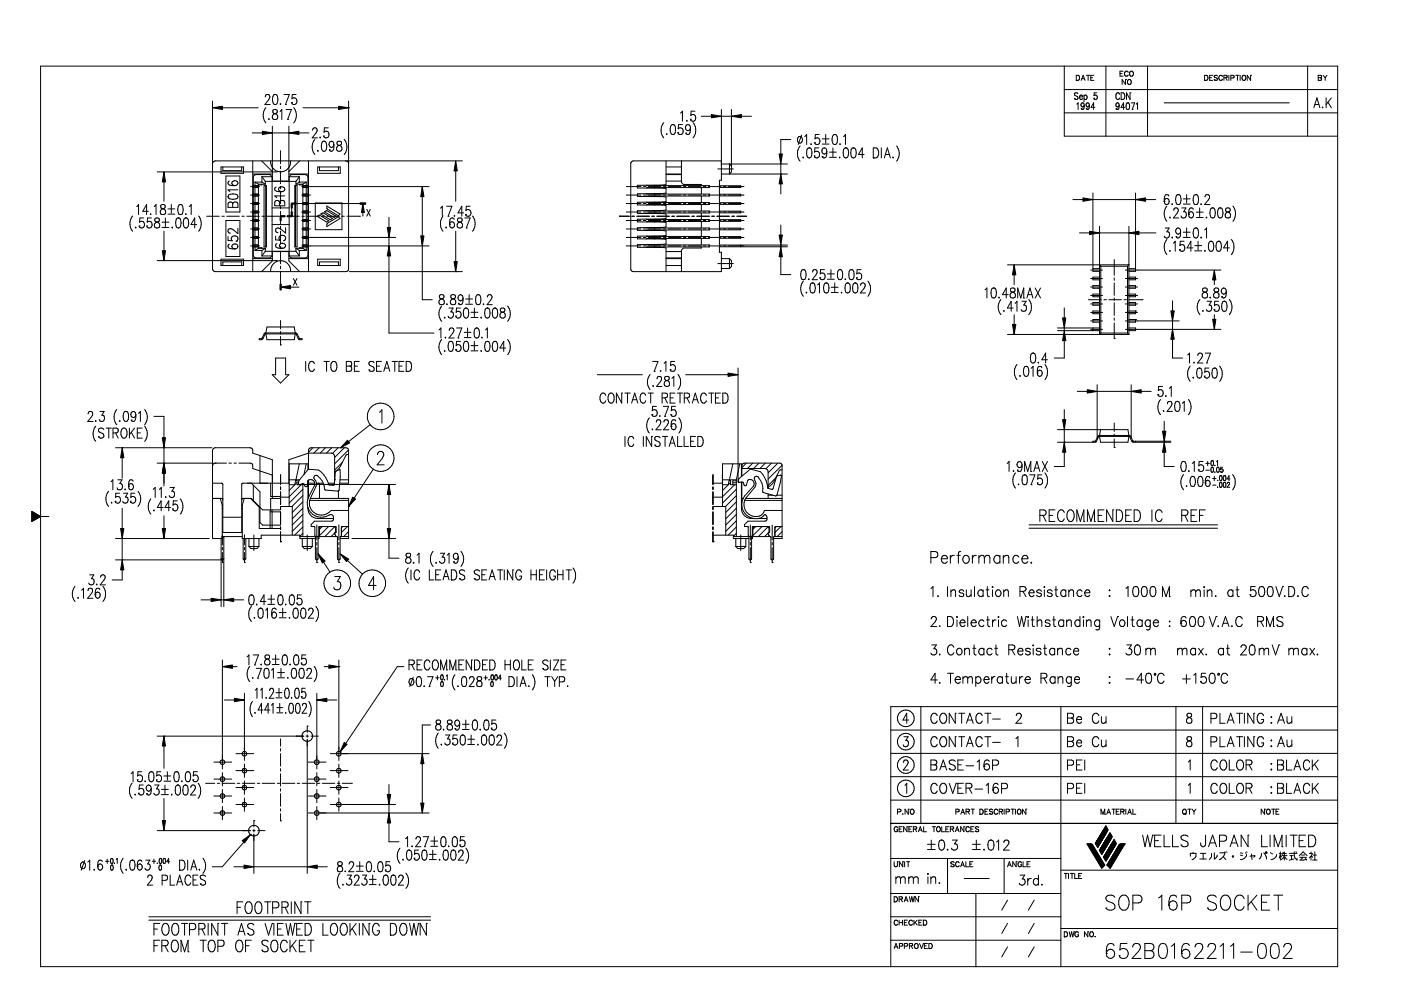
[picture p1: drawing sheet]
<svg xmlns="http://www.w3.org/2000/svg" width="420mm" height="297mm" viewBox="0 0 420 297" stroke-linecap="round" stroke-linejoin="round" font-family="sans-serif">
<g fill="none" stroke="#000" stroke-width=".3">
<path d="M319.2 19.8v21h82M331.7 19.8v21M344.1 19.8v21M392.2 19.8v21M63.7 30.3v50.3l.3 .6 .5 .2h39.2a.79 .79 0 0 0 .8-.8v-50.3M66.7 32.3h10.7M75.7 39.8h3M79.6 29l.2-.5h.9a1.09 1.09 0 0 1-.1 1.4l-1.2 1.4h1.6M79.7 32.3a3.6 3.6 0 0 0 0 4.5M80.7 35.5l-.2 .2h.3M81.7 37.8v16.5h4.9v-16.5M81.7 39.8h4.9"/>
<path d="M81.9 33l-.1 .5 .3 .5a.94 .94 0 0 1 1.2 .8 .94 .94 0 0 1-1 1 .98 .98 0 0 1-.6-1.2 .98 .98 0 0 1 1.1-.6 .64 .64 0 0 0 .2-1l-.3-.2zM82.1 28.5l.6-.2a1.75 1.75 0 0 1 .5 2.4l-.2 .5-.6 .1a2.28 2.28 0 0 1-.3-2.8zM82.4 28.3h.1M84 33.4l.5-.6v3M84.1 31v.3l.1-.1M85.2 28.3h1.6l-1.2 3M85.6 31.3h.1M85.8 32.8h1.6l-1.1 3M86.3 35.8h.1M86.6 39.8h.1M87.4 30.7h.1M88.1 32.3a3.6 3.6 0 0 1 0 4.5"/>
<path d="M88.8 28.3h-1.1l-.1 1.3a.92 .92 0 0 1 1.2 .1 .92 .92 0 0 1 0 1.2 .92 .92 0 0 1-1.2 .1l-.2-.3M89.6 39.8h3M90.9 32.3h10.6M93.7 39l.5-.7h.5l.4 .6-.3 1-1.2 1.4h1.6M98.4 38.3h-1.1l-.1 1.3a.91 .91 0 0 1 1.2 .1 .91 .91 0 0 1 0 1.3 .91 .91 0 0 1-1.2 0l-.2-.2M104.5 32.3h.1M199.1 36.8a3.6 3.6 0 0 0 0 4.5M201.4 37.5l.5-.2a1.34 1.34 0 0 1 .7 1.7l-.4 1.2-.5 .1a2.09 2.09 0 0 1-.3-2.8zM201.7 37.3h.1M203.3 39.8h.1M204.1 33.9l.6-.6v3M204.7 37.3h-1.2l-.1 1.3a.92 .92 0 0 1 1.2 .1 .92 .92 0 0 1 0 1.3 .92 .92 0 0 1-1.2 .1l-.1-.3"/>
<path d="M205.7 39.9h.1M205.9 37.5a.67 .67 0 0 1 1 .3l.2 .5a.76 .76 0 0 1-1.2 .7 .99 .99 0 0 1 0-1.5zM206 36v.3l.1-.1M207.1 35.7h.1M207.1 38.3a1.42 1.42 0 0 1-1 2l-.4-.4M207.8 36.8a3.6 3.6 0 0 1 0 4.5M208.4 33.3h-1.1l-.1 1.3a.92 .92 0 0 1 1.2 .1 .92 .92 0 0 1 0 1.2 .92 .92 0 0 1-1.2 .1l-.1-.3M210.3 34.8h3M216.3 32.8v21.2h-.5v21.6h.5v5.8h-26.3a.79 .79 0 0 1-.8-.8v-31.6a.79 .79 0 0 1 .8-.8h26.3M216.3 34.8h3.1M219.4 34.8h.1M219.4 32.8v16.9"/>
<path d="M222.4 34.8h3M319.2 33.8h82M319.2 26.8h82M322.2 29.6h.1M322.8 24.1h.1M322.8 22.6h.5a.84 .84 0 0 1 .5 .7 .84 .84 0 0 1-.5 .8h-.5zM322.9 31.2l.4-.4v2M323.3 28.1l-.4-.3-.7 .3 .1 .4 .9 .5 .1 .3v.3l-.4 .2-.7-.2M323.7 29l.3 .7 .3 .1 .4-.2M324 28.6h.5l.2 .4h-1zM324.3 32.6h.1M324.3 24.1l.5-1.5 .6 1.5"/>
<path d="M324.4 30.9l.3-.1 .4 .3-.2 .9a.6 .6 0 0 1-.7-.3 .6 .6 0 0 1 .2-.8zM324.5 23.6h.7M325.1 28.5v2M325.1 28.8a.6 .6 0 0 1 1 .2 .6 .6 0 0 1-.7 .8l-.3-.2M325.1 31.5a.91 .91 0 0 1-.6 1.3l-.2-.2M325.8 32.6h.1M325.8 22.6h1M325.9 30.9l.3-.1 .4 .3-.1 .9a.6 .6 0 0 1-.8-.3 .6 .6 0 0 1 .2-.8zM326.3 22.6v1.5M326.7 31.5a.91 .91 0 0 1-.6 1.3l-.3-.2M327.1 23.3h.6M328 29.4h.1"/>
<path d="M328.1 22.6h-1v1.5h1M328.4 32.2h-1.2l.8-1.4v2M328.9 27.8h-.8v.9a.59 .59 0 0 1 .9 0 .59 .59 0 0 1-.1 .9 .59 .59 0 0 1-.9-.2M334.7 32.6h.1M334.9 30.9l.3-.1 .4 .3-.2 .9a.6 .6 0 0 1-.8-.3 .6 .6 0 0 1 .3-.8zM335.6 31.5a.97 .97 0 0 1-.6 1.3l-.3-.2M335.8 28.3a.59 .59 0 0 0-.7-.5 .59 .59 0 0 0-.4 .8v.4a.59 .59 0 0 0 .4 .8 .59 .59 0 0 0 .7-.5M335.9 22.1h.6M336.2 29.8h.1M336.2 27.8a1 1 0 0 1 1.2 1 1 1 0 0 1-1.2 1zM336.8 21.3h-.9v1.5h.9M337.3 32.2h-1.1l.8-1.4v2"/>
<path d="M337.5 23.8h.1M337.5 23.8v1.5l-1-1.5v1.5M337.9 30.9l.2-.1a1.09 1.09 0 0 1 .7 1 1.09 1.09 0 0 1-.7 1 1.56 1.56 0 0 1-.2-1.9zM338.1 30.8h.1M338.3 21.7a.57 .57 0 0 0-.6-.4 .57 .57 0 0 0-.5 .6v.4a.57 .57 0 0 0 .5 .5 .57 .57 0 0 0 .6-.3M338.9 27.8h.1M338.9 27.8v2l-1.1-2v2M339 21.4a.69 .69 0 0 1 1 .7 .69 .69 0 0 1-1.1 .5l-.1-.7zM339.2 30.8h1.1l-.8 2M339.5 32.8h.1M340.8 31.2l.3-.4v2M349.1 30.8h37.6"/>
<path d="M361.3 24.1h.1M361.3 22.6h.5a.82 .82 0 0 1 .5 .7 .82 .82 0 0 1-.5 .8h-.5zM362.8 23.3h.5M363.7 22.6h-.9v1.5h.9M364.1 23.9h.1M365.1 22.8l-.3-.2-.7 .2 .2 .4 .8 .3v.4l-.3 .2-.7-.2M366.6 23a.62 .62 0 0 0-.8-.4 .62 .62 0 0 0-.3 .9 .56 .56 0 0 0 .5 .6 .56 .56 0 0 0 .6-.4M367.1 23.3l.9-.1v-.5l-.9-.1v1.5M367.6 23.3l.4 .8M368.5 22.6v1.5M369.1 23.4l.9-.1 .1-.6-1-.1v1.5M370.6 22.6h1"/>
<path d="M371.1 22.6v1.5M371.9 22.6v1.5M372.6 22.8a.66 .66 0 0 1 1 .5 .66 .66 0 0 1-1 .6zM375.1 22.6h.1M375.1 22.6v1.5l-1.1-1.5v1.5M394 32.3l.9-3 .9 3M394.4 31.3h1.1M395.3 22.6h.7l.3 .3-.3 .4 .3 .3-.1 .4-.9 .1zM395.3 23.3h.7M396.6 32.1v.2l.2-.1M396.8 22.6l.6 .7M397.4 23.3v.8"/>
<path d="M397.7 29.3v3M398 22.6l-.6 .7M398.3 30.6l1 1.7M399.3 29.3l-1.6 2M47.1 51.5h36.1M49.2 54.5v5.8M66.3 50h6.7v2h-6.7zM66.8 50v1.1h5.7v-1.1M67.8 52.8h4.1v10.7h-4.1zM68.4 59.1h.1M68.5 58.5a2.82 2.82 0 0 1 2.7 0l.2 .6a1.75 1.75 0 0 1-2.5 .5l-.5-.5zM68.8 54.3a.63 .63 0 0 0-.3 1l1.9 .3"/>
<path d="M69.7 54.5a.89 .89 0 0 1 1.1-.3 .89 .89 0 0 1 .4 1.1 .99 .99 0 0 1-1.7-.3zM70.4 55.6h.1M71.4 56.9h-3l.5 .6M75.2 58.5h2.6M75.2 55.9h2.6M75.8 48.2v33.2M75.8 58.8h1.7M75.8 58.2h1.7M75.8 58.7h1.7M75.8 52.2h5.9M75.8 56.2h1.7M75.8 55.7h1.7"/>
<path d="M75.8 55.6h1.7M76 56.2v2M76 58.8v1.9M76.5 54.6v1M76.5 56.2v2M76.5 58.8v1.9M76.5 54.6h2M76.5 54.6l1 .6M77.5 55.2v19.2M77.5 55.2h2.1M77.7 52.2v.1M78.5 48.2l3.2 3.2"/>
<path d="M78.5 53v1.6M78.5 55.2v.2h-1M78.5 53h3.1M78.5 53l1.1 1.4M78.5 54.6l1.1 .6M79.2 55.6h.7v18.4h-.7zM79.6 54.4v.8M79.6 54.4h9.2M79.7 55.6v18.4M81.2 48.2a3 3 0 0 0 3 3.3 3 3 0 0 0 2.9-3.3M81.6 53l-.6-.7h-4.2a.79 .79 0 0 0-.8 .8v2.5M81.6 53v23.7"/>
<path d="M82.8 56.1a.63 .63 0 0 0-.3 1l1.9 .4M83.7 56.3a.91 .91 0 0 1 1.1-.3 .91 .91 0 0 1 .5 1.1 1.12 1.12 0 0 1-1.6 0zM84.1 45.2v3.9M84.1 49.8v.8M84.1 51.3v3.8M84.1 55.8v.8M84.1 57.3v3.8M84.4 57.5h.1M85.4 58.7h-3l.6 .6M86.6 52.2h5.9M86.7 53l.6-.7h4.2a.79 .79 0 0 1 .9 .8v2.5M86.7 53v23.7"/>
<path d="M86.7 53h3.1M88.4 55.6h.7v18.4h-.7zM88.6 55.6v18.4M88.8 54.4v.8M88.8 55.2h2M89.8 53v1.6M89.8 55.2v.2h1M89.8 54.6h2M89.8 54.6l-1 .6M89.8 53l-1 1.4M89.9 48.2l-3.3 3.2M90.5 58.5h2.7"/>
<path d="M90.5 55.9h38.2M90.6 52.2v.1M90.8 55.2v19.2M90.8 58.8h1.7M90.8 58.2h1.7M90.8 58.7h1.7M90.8 56.2h1.7M90.8 55.7h1.7M90.8 55.6h1.7M91.8 54.6v1M91.8 56.2v2M91.8 58.8v1.9"/>
<path d="M91.8 54.6l-1 .6M92.4 56.2v2M92.4 58.8v1.9M92.5 48.2v33.2M94.4 41.7a3.6 3.6 0 0 0 0 4.6M95.3 50h6.7v2h-6.7zM95.4 45v.3l.1-.1M95.8 50v1.1h5.7v-1.1M96 41l-.1 .2h.3M96.7 42.5l.6-.2a1.75 1.75 0 0 1 .6 2.5l-.3 .4-.6 .1a2.28 2.28 0 0 1-.3-2.8zM97 40.8h.1M97 42.3h.1"/>
<path d="M98.8 44.9h.1M99 42.5a.71 .71 0 0 1 1.1 .3 .99 .99 0 0 1-.6 1.4 .99 .99 0 0 1-.8-.7 .99 .99 0 0 1 .3-1zM100.1 43.3a1.61 1.61 0 0 1-.6 2l-.6-.1-.1-.3M101.2 42.5a.72 .72 0 0 0 .2 1 .95 .95 0 0 1 1.2 1 .95 .95 0 0 1-1.4 .7l-.1-.2a1.06 1.06 0 0 1 1-1.5 .61 .61 0 0 0 .3-.6 .61 .61 0 0 0-.4-.6zM103.2 41.7a3.6 3.6 0 0 1 0 4.6M103.7 48.2a.79 .79 0 0 1 .8 .8M126.6 55.9h.1M126.6 55.9v33.9h3M136.7 51.2v9.1M138.7 48.2h-74.2l-.5 .3-.3 .5M187.8 58.5h4.4M187.8 55.9h4.4"/>
<path d="M192.9 58.5h.8M192.9 55.9h.8M194 55.5l18.7 .1v.6l-18.7 .2M194 58l18.7 .2v.6l-18.7 .1M194.5 58.5h3.7M194.5 55.9h3.7M196.4 55.5v.9M196.4 58v.9M198.9 58.5h.8M198.9 55.9h.8M199.7 48.2v7.1l-8.5 .2v.9l8.5 .1v1.4l-8.5 .2v.8l8.5 .2v1.3l-8.5 .2v.8l8.5 .2v1.4l-8.5 .2v.8l8.5 .1v1.4l-8.5 .2v.8l8.5 .2v1.3l-8.5 .2v.9l8.5 .1v1.4l-8.5 .2v.8l8.5 .2v1.3l-8.5 .2v.8l8.5 .2v7.1M199.7 54.3h4.7"/>
<path d="M199.7 50h4.7M199.7 52.3h4.7M199.7 52.2h4.7M200 40.1l-.2 .1h.3M200.4 58.5h3.8M200.4 55.9h3.8M204.4 48.2v6.5l.6 .6h5.3v.3M205 58.5h.7M205 55.9h.7M206.4 58.5h3.8M206.4 55.9h3.8M210.3 56.2v2"/>
<path d="M210.3 58.8v1.9M210.9 58.5h.8M210.9 55.9h.8M212.4 58.5h3.8M212.4 55.9h3.8M215.3 50.6h4.6M215.8 55.7h6.3v.5h-6.3M215.8 58.2h6.3v.5h-6.3M216.3 52.2h19.9M216.3 49.2h19.9M216.9 58.5h.8M216.9 55.9h.8"/>
<path d="M218.5 58.5h4.3M218.5 55.9h4.3M218.8 49.2l.6 .5v1.8l-.6 .7zM222.8 58.5h.1M222.8 55.9h.1M234.2 52.2h.1M234.2 49.2v3M234.2 55.1v3M237.2 41.8h-3v4.4M239.5 41a.64 .64 0 0 1 1 .3 .92 .92 0 0 1 0 1.1 .92 .92 0 0 1-1 .4l-.3-.8zM240 43.7a3.6 3.6 0 0 0 0 4.6M240.4 40.5l-1 2.8"/>
<path d="M240.9 47v.3l.1-.1M241.3 40.9l.6-.6v3M242.3 44.5l.5-.2a1.34 1.34 0 0 1 .7 1.7l-.4 1.2-.5 .1a2.28 2.28 0 0 1-.3-2.8zM242.6 44.3h.1M243.3 43.1v.2l.1-.1M244.2 46.7h.1M244.3 42.8h.1M245.6 44.3h-1.2l-.1 1.3a.92 .92 0 0 1 1.2 .1 .92 .92 0 0 1 0 1.2 .92 .92 0 0 1-1.2 .1l-.1-.3M245.7 40.3h-1.2l-.1 1.3a.92 .92 0 0 1 1.3 .1 .92 .92 0 0 1 0 1.3 .92 .92 0 0 1-1.3 .1l-.1-.3M246.6 46.9h.1M246.6 41.6h2M246.6 43.2h2"/>
<path d="M246.8 44.5h.8a1.06 1.06 0 0 1 0 1.5 .88 .88 0 0 1-1.1-.4 .88 .88 0 0 1 .3-1.1zM247.6 40.3v2.6M248 45.3a1.47 1.47 0 0 1-1 2l-.4-.4M248.8 45.6h2M248.8 47.2h2M249.8 44.3v2.6M249.9 40.5l.6-.2a2.28 2.28 0 0 1 .3 2.9l-.5 .1a2.09 2.09 0 0 1-.4-2.8zM250.3 40.3h.1M251.8 47v.3l.1-.1M251.9 43.1v.2l.2-.1M253 40.9l.6-.6v3M253.2 44.5l.6-.2a1.91 1.91 0 0 1 0 3h-.2a2.28 2.28 0 0 1-.4-2.8z"/>
<path d="M253.6 44.3h.1M255.5 44.5l.6-.2a1.91 1.91 0 0 1 0 3h-.3a2.28 2.28 0 0 1-.3-2.8zM255.8 44.3h.1M259.1 46.3h-1.6l1.1-2v3M261.9 47.3h.1M261.9 44.3h.8a1.76 1.76 0 0 1 0 3h-.8zM264.3 44.3v3M265.2 47.3l.9-3 .9 3M265.5 46.3h1.2M267.8 47v.3l.1-.1M268.9 43.7a3.6 3.6 0 0 1 0 4.6M321.8 59.8h3"/>
<path d="M327.8 57.8v23.5h2M327.8 59.8h12.8M340.6 59.8h.1M340.6 57.8v23.5h-2M343.6 59.8h3M349.5 59.6a.84 .84 0 0 1 1.1 .8 .84 .84 0 0 1-1.1 .8 1.07 1.07 0 0 1 0-1.6zM350.5 58.8a.68 .68 0 0 0-1-.3l-.4 1.8M352.9 58.5l.6-.2a1.75 1.75 0 0 1 .6 2.5l-.3 .4-.5 .1a1.75 1.75 0 0 1-.6-2.4zM353.3 58.3h.1M354.9 59.6h2M355.9 58.3v2.6M358.2 58.5l.6-.2a1.75 1.75 0 0 1 .5 2.5l-.2 .4-.6 .1a1.7 1.7 0 0 1-.6-2.4z"/>
<path d="M358.5 58.3h.1M361.4 59l.2-.5 .7-.2 .3 .3 .1 .6-1.4 2.1h1.6M39.8 64.7a3.6 3.6 0 0 0 0 4.6M40.7 68v.3l.1-.1M41 61.9l.6-.6v3M41.7 67.7h.1M43.1 65.3h-1.1l-.2 1.3a.92 .92 0 0 1 1.3 .1 .92 .92 0 0 1 0 1.2 .92 .92 0 0 1-1.3 .1l-.1-.3M44 67.7h.1M44.5 63.3h-1.7l1.2-2v3M45.2 64.1v.2l.1-.1M45.4 65.3h-1.1l-.2 1.3a.92 .92 0 0 1 1.3 .1 .92 .92 0 0 1 0 1.2 .92 .92 0 0 1-1.3 .1l-.1-.3M46.2 61.9l.6-.6v3"/>
<path d="M46.5 65.5a.67 .67 0 0 0 .3 1 .94 .94 0 0 1 1.2 1 .94 .94 0 0 1-1.5 .7 1.16 1.16 0 0 1 0-1.3 1.16 1.16 0 0 1 1.2-.6 .66 .66 0 0 0-.4-1zM47.1 78.1h36.1M48.3 61.5l-.1 .5 .3 .4a.95 .95 0 0 1 1.2 .9 .95 .95 0 0 1-1.1 1 .99 .99 0 0 1-.5-1.2 .99 .99 0 0 1 1.1-.7 .64 .64 0 0 0 .2-.9l-.3-.2zM48.6 66.6h2.1M48.6 68.2h2.1M49.2 78.1h.1M49.2 69.3v5.8M49.6 65.3v2.6M50.4 62.6h2M50.4 64.2h2M51.4 61.3v2.6M51.7 68v.3l.1-.1"/>
<path d="M53 65.5l.6-.2a1.75 1.75 0 0 1 .6 2.4l-.2 .5-.6 .1a1.79 1.79 0 0 1-.6-2.4zM53.4 65.3h.1M53.7 61.5l.6-.2a2.28 2.28 0 0 1 .3 2.9l-.6 .1a1.75 1.75 0 0 1-.6-2.4zM54 61.3h.1M55.3 65.5l.6-.2a1.75 1.75 0 0 1 .6 2.4l-.3 .5-.6 .1a2.28 2.28 0 0 1-.3-2.8zM55.6 65.3h.1M55.7 64.1l-.1 .1h.3M56.7 61.9l.6-.6v3M59 67.3h-1.7l1.1-2v3M59.5 64.7a3.6 3.6 0 0 1 0 4.6M62 64.8h3.8M66.3 77.7h6.7v1.9h-6.7z"/>
<path d="M66.5 64.8h.8M66.8 79.6v-1.1h5.7v1.1M67.8 66.1h4.1v10.8h-4.1zM68 64.8h3.8M68.4 70.9v1.2l1.3 .1a.92 .92 0 0 1 .1-1.3 .92 .92 0 0 1 1.2 0 .92 .92 0 0 1 .1 1.3l-.3 .1M68.5 60.8l.4-.3a.68 .68 0 0 1 .9 .6 .81 .81 0 0 1 .8-.6 .81 .81 0 0 1 .8 .6v1.1h-3zM68.8 73.2a.68 .68 0 0 0-.3 1.1l1.9 .3M69.7 73.5a.83 .83 0 0 1 1.2-.3 .83 .83 0 0 1 0 1.3l-.5 .1a.77 .77 0 0 1-.9-.8zM69.8 61.1v1.1M70.4 74.6h.1M70.8 72.3h.1M71.4 68.4v1.6l-2.2-1.5-.6 .1-.2 .4 .1 .7 .6 .2"/>
<path d="M72.5 64.8h.8M74 64.8h3.8M75.2 73.7h2.6M75.2 71.2h2.6M75.2 68.6h2.6M75.2 66.1h2.6M75.2 63.5h2.6M75.2 61h2.6M75.8 73.4h1.7M75.8 74h1.7M75.8 73.5h1.7M75.8 77.5h5.9"/>
<path d="M75.8 70.9h1.7M75.8 71.4h1.7M75.8 68.4h1.7M75.8 68.9h1.7M75.8 68.3h1.7M75.8 65.8h1.7M75.8 66.3h1.7M75.8 63.8h1.7M75.8 63.3h1.7M75.8 61.3h1.7M75.8 60.7h1.7M76 61.3v2"/>
<path d="M76 63.8v2M76 66.4v1.9M76 68.9v2M76 71.5v1.9M76 74v2.5a.79 .79 0 0 0 .8 .8h4.2l.6-.6M76.5 61.3v2M76.5 63.8v2M76.5 66.4v1.9M76.5 68.9v2M76.5 71.5v1.9M76.5 74v1.1M76.5 75.1h2"/>
<path d="M77.5 74.3h1v.1M77.5 74.4l-1 .7M77.5 74.4h2.1M77.7 77.3v.2M78.5 75.1v1.6M78.5 64.8h.8M78.5 76.7h3.1M79.6 74.4l-1.1 .7M79.6 75.3l-1.1 1.4M79.6 75.3h9.2M79.6 74.4v.9M80 64.8h3.8"/>
<path d="M81.6 62.3h5.1M81.6 67.3h5.1M82.5 60.3l.7-.2 .6 .6a.81 .81 0 0 1 .8-.6 .81 .81 0 0 1 .8 .6v1h-3zM82.7 70.7v1.2l1.2 .1a.92 .92 0 0 1 .1-1.2 .92 .92 0 0 1 1.3 0 .92 .92 0 0 1 .1 1.2l-.3 .1M83.1 73a.64 .64 0 0 0-.3 1l.4 .3 1.4 .1M83.8 60.7v1M83.9 73.3a.85 .85 0 0 1 1.3-.3 .85 .85 0 0 1 0 1.3l-.6 .1a.76 .76 0 0 1-.7-1.1zM84.1 61.8v.8M84.1 63.3v3.8M84.1 67.8v.8M84.1 69.3v3.8M84.1 73.8v.8"/>
<path d="M84.1 75.3v3.8M84.1 79.8v.8M84.5 64.8h.8M84.6 74.4h.1M85.1 72.1h.1M85.7 68.2v1.7l-1.5-1.2a.9 .9 0 0 0-1.5 .1l.1 .7 .6 .2M86 64.8h3.8M86.6 77.5h5.9M86.7 76.7h3.1M88.8 74.4v.9M88.8 74.4h2M88.8 75.3l1 1.4"/>
<path d="M88.8 74.4l1 .7M89.8 75.1v1.6M89.8 75.1h2M90.5 73.7h38.2M90.5 71.2h28.1M90.5 68.6h2.7M90.5 66.1h2.7M90.5 63.5h2.7M90.5 64.8h.8M90.6 77.3v.2M90.8 74.3h-1v.1M90.8 73.4h1.7"/>
<path d="M90.8 74h1.7M90.8 73.5h1.7M90.8 70.9h1.7M90.8 71.4h1.7M90.8 68.4h1.7M90.8 68.9h1.7M90.8 68.3h1.7M90.8 65.8h1.7M90.8 66.3h1.7M90.8 63.8h1.7M90.8 63.3h1.7M90.8 61.3h1.7"/>
<path d="M90.8 60.7h1.7M90.8 74.4l1 .7M91.8 61.3v2M91.8 63.8v2M91.8 66.4v1.9M91.8 68.9v2M91.8 71.5v1.9M91.8 74v1.1M92 64.8h3.8M92.4 61.3v2M92.4 63.8v2M92.4 66.4v1.9"/>
<path d="M92.4 68.9v2M92.4 71.5v1.9M92.4 74v2.5a.79 .79 0 0 1-.9 .8h-4.2l-.6-.6M94.6 60.8h8v8h-8zM95.1 64.8l.6-.3 2.9 1.7-.7 .4zM95.3 77.7h6.7v1.9h-6.7zM95.8 79.6v-1.1h5.7v1.1M96.2 64.1l.8-.2 2.7 1.6-.6 .4zM96.5 64.8h.8M97.3 63.5l.8-.3 2.7 1.6-.6 .4zM98 64.8h3.8M98 61.8l4 2.3-.5 .6-3.3-2z"/>
<path d="M98.2 66.9l3.3-1.9 .5 .5-4 2.4zM102.5 64.8h.8M104 64.8h3.8M107.8 64.8h.1M108.8 64.8v-3.8h-21.3v3.8M110 62.7l1.1 2.1M111.1 62.7l-1.1 2.1M116.6 71.2h.1M116.6 65.2v3M116.6 71.2v2.5M116.6 76.7v23.1h13.6M132.1 62.4l.6-.6v3"/>
<path d="M132.9 64.7a3.8 3.8 0 0 0 0 4.6M133.8 68v.3l.1-.1M133.9 61.8h1.6l-1.1 3M134.4 64.8h.1M134.8 67.3h.1M135.1 66.6a.84 .84 0 0 1 1.2 .8 .84 .84 0 0 1-1.2 .8 1.07 1.07 0 0 1 0-1.6zM136.2 65.8l-.1-.3-.6-.2a1.58 1.58 0 0 0-.7 2M136.3 64.5v.3l.1-.1M136.7 69.3v9.1M137.4 65.5a.67 .67 0 0 0 .2 1 .94 .94 0 0 1 1.2 1 .94 .94 0 0 1-1.4 .7l-.2-.2a1.2 1.2 0 0 1 1.3-1.7 .67 .67 0 0 0-.3-1zM139 63.8h-1.6l1.1-2v3M139.4 65.3h1.6l-1.2 3"/>
<path d="M139.6 64.3h.1M139.8 68.3h.1M141 61.8h-1.2l-.1 1.3a.93 .93 0 0 1 1.3 .1 .93 .93 0 0 1 0 1.3 .93 .93 0 0 1-1.3 0l-.1-.2M141.7 64.7a3.6 3.6 0 0 1 0 4.6M185.8 64.8h.1M185.8 64.8h2.9M187.8 73.7h4.4M187.8 71.2h4.4M187.8 68.6h4.4M187.8 66.1h4.4M187.8 63.5h4.4M187.8 61h4.4"/>
<path d="M189.5 64.8h.7M191 64.8h3.8M192.9 73.7h.8M192.9 71.2h.8M192.9 68.6h.8M192.9 66.1h.8M192.9 63.5h.8M192.9 61h.8M194 60.6l18.7 .1v.6l-18.7 .1M194 63.1l18.7 .2v.5l-18.7 .2M194 65.7l18.7 .1v.6l-18.7 .1M194 68.2l18.7 .1v.6l-18.7 .2"/>
<path d="M194 70.7l18.7 .2v.6l-18.7 .1M194 73.3l18.7 .1v.6l-18.7 .1M194.5 73.7h3.7M194.5 71.2h3.7M194.5 68.6h3.7M194.5 66.1h3.7M194.5 63.5h3.7M194.5 61h3.7M195.5 64.8h.7M196.4 60.6v.9M196.4 63.1v.9M196.4 65.7v.9"/>
<path d="M196.4 68.2v.9M196.4 70.7v.9M196.4 73.3v.9M197 64.8h3.7M198.9 73.7h.8M198.9 71.2h.8M198.9 68.6h.8M198.9 66.1h.8M198.9 63.5h.8M198.9 61h.8M199.7 77.5h4.7M199.7 77.3h4.7"/>
<path d="M199.7 79.6h4.7M199.7 75.4h4.7M200.4 73.7h3.8M200.4 71.2h3.8M200.4 68.6h3.8M200.4 66.1h3.8M200.4 63.5h3.8M200.4 61h3.8M201.5 64.8h.7M203 64.8h3.7M205 73.7h.7M205 71.2h.7"/>
<path d="M205 68.6h.7M205 66.1h.7M205 63.5h.7M205 61h.7M206.4 73.7h3.8M206.4 71.2h3.8M206.4 68.6h3.8M206.4 66.1h3.8M206.4 63.5h3.8M206.4 61h3.8M207.5 64.8h.7M209 64.8h3.7"/>
<path d="M210.3 74v.3h-5.3l-.6 .6v6.5M210.3 61.3v2M210.3 63.8v2M210.3 66.4v1.9M210.3 68.9v2M210.3 71.5v1.9M210.9 73.7h.8M210.9 71.2h.8M210.9 68.6h.8M210.9 66.1h.8M210.9 63.5h.8M210.9 61h.8"/>
<path d="M212.4 73.7h3.8M212.4 71.2h3.8M212.4 68.6h3.8M212.4 66.1h3.8M212.4 63.5h3.8M212.4 61h3.8M213.5 64.8h.7M215 64.8h3.7M215.3 79h4.6M215.8 60.8h6.3v.5h-6.3M215.8 63.3h6.3v.5h-6.3M215.8 65.8h6.3v.5h-6.3"/>
<path d="M215.8 68.4h6.3v.5h-6.3M215.8 70.9h6.3v.5h-6.3M215.8 74h20.4M215.8 73.5h20.4M216.3 77.5h2.5M216.9 73.7h.8M216.9 71.2h.8M216.9 68.6h.8M216.9 66.1h.8M216.9 63.5h.8M216.9 61h.8M218.5 73.7h4.3"/>
<path d="M218.5 71.2h4.3M218.5 68.6h4.3M218.5 66.1h4.3M218.5 63.5h4.3M218.5 61h4.3M218.8 77.5v3M218.8 77.5l.6 .6v1.8l-.6 .6M219.5 64.8h.7M221 64.8h2.9M222.1 73.5v.5M222.8 73.7h.1M222.8 71.2h.1"/>
<path d="M222.8 68.6h.1M222.8 66.1h.1M222.8 63.5h.1M222.8 61h.1M234.2 73.5h.1M234.2 67.4v3M234.2 73.5v.5M234.2 77v5.3h3M302.2 79.4h36.4l-.5 .4M304.1 79.4v5.9M323.7 69.8h3M329.8 67.8v32.5l.3-.5"/>
<path d="M329.8 79.4l.3 .4M329.8 69.8h8.8M330.1 79.8h8M330.1 79.8v20M334.2 77.8v4.7M338.1 79.8v20M338.6 69.8h.1M338.6 67.8v32.5M341.6 69.8h5M349.1 60.3h.1M349.4 68.3h1.2l-.7 1.2a.88 .88 0 0 1 .8 1.3 .88 .88 0 0 1-1.6-.1M349.9 61.8a3.6 3.6 0 0 0 0 4.5"/>
<path d="M349.9 71.8a3.6 3.6 0 0 0 0 4.5M350.9 65l-.1 .2h.2M350.9 75l-.1 .2h.2M351.6 61.1v.2l.1-.1M351.6 71v.3l.1-.1M351.9 72.9l.5-.6v3M352 63l.4-.7 .8 .1 .2 .5-.4 1-1.1 1.4h1.6M352.7 70.9h.1M352.9 68.5a.71 .71 0 0 1 1.1 .3l.1 .5a.85 .85 0 0 1-.8 .9l-.6-.4-.1-.5zM353.7 74.8h.1M354.1 69.3a1.61 1.61 0 0 1-.7 2l-.7-.4M354.4 62.3h1.3l-.7 1.2a.88 .88 0 0 1 .7 1.3 .88 .88 0 0 1-1.5-.1"/>
<path d="M354.9 71.2h2M354.9 61.2h2M354.9 69.6h2M355.1 72.3h-1.1l-.2 1.3a.91 .91 0 0 1 1.3 .1 .91 .91 0 0 1 0 1.2 .91 .91 0 0 1-1.3 .1l-.1-.2M355.9 68.3v2.6M356.5 64.3h.1M356.8 63.6a.66 .66 0 0 1 1 .3l.1 .6a.77 .77 0 0 1-.8 .8l-.3-.1a1.12 1.12 0 0 1 0-1.6zM357.7 74.3h-1.7l1.1-2v3M357.8 62.7a.63 .63 0 0 0-1-.3l-.3 1.9M358.2 68.5l.6-.2a1.75 1.75 0 0 1 .5 2.4l-.2 .5-.6 .1a1.79 1.79 0 0 1-.6-2.4zM358.3 73.6h2.1M358.3 75.2h2.1"/>
<path d="M358.5 68.3h.1M358.8 63.6h2M358.8 65.2h2M359.3 72.3v2.6M359.8 62.3v2.6M360.2 61.1l-.1 .1h.3M360.2 71v.3l.2-.1M361.3 68.9l.5-.6v3M361.4 75l-.1 .2h.2M361.8 65l-.1 .2h.3M362.7 72.5l.6-.2a2.28 2.28 0 0 1 .4 2.9l-.6 .1a1.7 1.7 0 0 1-.6-2.4zM363.1 72.3h.1"/>
<path d="M363.2 62.4l.6-.1a1.82 1.82 0 0 1 .5 2.4l-.2 .5-.6 .1a1.82 1.82 0 0 1-.5-2.4zM363.5 62.3h.1M365 72.5l.6-.2a2.28 2.28 0 0 1 .4 2.9l-.6 .1a1.7 1.7 0 0 1-.6-2.4zM365.4 72.3h.1M365.5 62.4l.6-.1a1.82 1.82 0 0 1 .5 2.4l-.2 .5-.6 .1a1.82 1.82 0 0 1-.5-2.4zM365.8 62.3h.1M367.7 62.4a.67 .67 0 0 0 .2 1.1 .95 .95 0 0 1 1.2 1 .95 .95 0 0 1-1.4 .7 1.19 1.19 0 0 1-.1-1.3 1.19 1.19 0 0 1 1.2-.6 .66 .66 0 0 0-.4-1zM368.7 74.3h-1.7l1.1-2v3M369.3 71.8a3.6 3.6 0 0 1 0 4.5M369.7 61.8a3.6 3.6 0 0 1 0 4.5M78.5 81.4l3.2-3.2v-2.8h4.9v2.8l3.3 3.2M79.4 99.9l9.2-.1 .4 .1 .8 1.6h.8v.3l-1.1-.2-.9-1.5h-8.9l-.9 1.5-1.1 .2v-.3h.8z"/>
<path d="M80.1 98h8.1l.3 1.8-.3 2h-8.1l-.4-1.7zM81.2 81.4a3 3 0 0 1 3-3.3 3 3 0 0 1 2.9 3.3M84.1 85.2h.1M84.1 81.3v3.9M84.1 96.1v2.5M84.1 99.4v.7M84.1 86.1h5.5M88 83.5l1 2M89 83.5l-1 2M104.8 81.4h33.9M131.6 98.9l.6-.6v3M131.9 88.5a.64 .64 0 0 0 .2 1 .94 .94 0 0 1 1.1 .8 .94 .94 0 0 1-1 1 .98 .98 0 0 1-.5-1.2 .98 .98 0 0 1 1.1-.6 .61 .61 0 0 0 .2-1l-.3-.2z"/>
<path d="M132.4 91.7a3.6 3.6 0 0 0 0 4.6M133.4 95v.3l.1-.1M134 91l-.1 .2h.3M134.6 92.3h1.3l-.7 1.2a.87 .87 0 0 1 .7 1.3 .87 .87 0 0 1-1.5-.1M134.7 99v-.1a.78 .78 0 0 1 1-.6l.3 .3 .1 .6-1.5 2.1h1.6M135.3 88.5a.64 .64 0 0 0 .2 1 .94 .94 0 0 1 1.2 .8 .94 .94 0 0 1-1 1 .98 .98 0 0 1-.6-1.2 .98 .98 0 0 1 1.1-.6 .61 .61 0 0 0 .3-1l-.4-.2zM136.7 81.4h.1M136.7 94.7h.1M136.9 98.3h1.6l-1.1 3M137.5 90.9h.1M137.5 88.7l.7-.4 .5 .4 .2 .6a.76 .76 0 0 1-1.2 .8 1.04 1.04 0 0 1-.2-1.4zM138.1 92.3h-1.2l-.1 1.3a.92 .92 0 0 1 1.2 .1 .92 .92 0 0 1 0 1.3 .92 .92 0 0 1-1.2 0l-.1-.3"/>
<path d="M138.9 89.3a1.42 1.42 0 0 1-1 2l-.4-.4M139.2 99.6h2M139.3 92.5l.6-.2a1.75 1.75 0 0 1 .5 2.4l-.2 .5-.6 .1a2.28 2.28 0 0 1-.3-2.8zM139.6 92.3h.1M139.6 89.6h2.1M139.6 91.2h2.1M140.2 98.3v2.6M140.7 88.3v2.6M141.2 93.6h2.1M141.2 95.2h2.1M142.3 92.3v2.6M142.5 98.5l.6-.2a1.91 1.91 0 0 1 0 3h-.2a1.34 1.34 0 0 1-.7-1.7z"/>
<path d="M142.9 98.3h.1M143 88.5l.5-.2a2.28 2.28 0 0 1 .4 2.9l-.6 .1a1.34 1.34 0 0 1-.7-1.7zM143.3 88.3h.1M144.3 95v.3l.2-.1M145 91v.3l.1-.1M145.6 98.9l.6-.6v3M145.7 92.5l.6-.2a1.75 1.75 0 0 1 .5 2.4l-.2 .5-.5 .1a1.79 1.79 0 0 1-.6-2.4zM146.1 92.3h.1M146.2 89v-.1a.78 .78 0 0 1 .9-.6l.3 .3 .2 .6-1.5 2.1h1.5M148 92.5l.6-.2a1.75 1.75 0 0 1 .5 2.4l-.2 .5-.5 .1a1.79 1.79 0 0 1-.6-2.4zM148.4 92.3h.1M150.2 92.5a.67 .67 0 0 0 .2 1 .94 .94 0 0 1 1.2 1 .94 .94 0 0 1-1.4 .7l-.1-.2a1.06 1.06 0 0 1 1-1.5 .61 .61 0 0 0 .3-.6 .61 .61 0 0 0-.4-.6z"/>
<path d="M152.2 91.7a3.6 3.6 0 0 1 0 4.6M216.3 80.5h2.5M240.5 80.9l.6-.1a1.82 1.82 0 0 1 .5 2.4l-.2 .5-.5 .1a1.76 1.76 0 0 1-.6-2.4zM240.9 80.8h.1M240.9 84.3a3.6 3.6 0 0 0 0 4.5M241.9 87.6v.2l.1-.1M242.5 83.5l-.1 .2h.3M243.2 85l.6-.2a2.28 2.28 0 0 1 .4 2.9l-.6 .1a1.75 1.75 0 0 1-.6-2.4zM243.6 84.8h.1M243.7 81.5l.5-.7 .6 .1 .2 .5-.3 1-1.1 1.4h1.6M245.2 85.4l.6-.6v3M245.9 83.2h.1"/>
<path d="M247.2 80.8h-1.1l-.1 1.3a.92 .92 0 0 1 1.2 .1 .92 .92 0 0 1 0 1.2 .92 .92 0 0 1-1.2 .1l-.1-.3M247.3 85l.6-.2a2.28 2.28 0 0 1 .4 2.9l-.6 .1a1.7 1.7 0 0 1-.6-2.4zM247.7 84.8h.1M248.1 82.1h2.1M248.1 83.7h2.1M249.2 80.8v2.6M249.3 86.1h2.1M249.3 87.7h2.1M250.3 84.8v2.6M251.5 80.9l.5-.1a1.43 1.43 0 0 1 .7 1.8l-.3 1.1-.6 .1a1.43 1.43 0 0 1-.7-1.7zM251.8 80.8h.1M252.4 87.6v.2l.1-.1"/>
<path d="M253.5 83.5v.3l.1-.1M253.8 85l.5-.2a2.28 2.28 0 0 1 .4 2.9l-.6 .1a1.34 1.34 0 0 1-.7-1.7zM254.1 84.8h.1M254.9 80.9l.6-.1a1.43 1.43 0 0 1 .6 1.8l-.3 1.1-.6 .1a1.43 1.43 0 0 1-.6-1.7zM255.2 80.8h.1M256.1 85l.5-.2a2.28 2.28 0 0 1 .3 2.9l-.5 .1a1.34 1.34 0 0 1-.7-1.7zM256.4 84.8h.1M256.9 83.2h.1M258.1 85.5v-.1a.78 .78 0 0 1 .9-.6l.4 .3 .1 .6-1.5 2.1h1.6M258.2 80.8h-1.1l-.2 1.3a.92 .92 0 0 1 1.3 .1 .92 .92 0 0 1 0 1.2 .92 .92 0 0 1-1.3 .1v-.3M260.3 84.3a3.8 3.8 0 0 1 0 4.5M295.4 86.9l.6-.6v3"/>
<path d="M297.5 86.5l.6-.2a1.75 1.75 0 0 1 .6 2.4l-.2 .5-.6 .1a2.28 2.28 0 0 1-.4-2.8zM297.9 86.3h.1M299.6 89v.3l.1-.1M300.2 89.8a3.6 3.6 0 0 0 0 4.5M301.1 93.1l-.1 .1h.2M302.4 88.3h-1.8l1.2-2v3M303.2 86.5a.67 .67 0 0 0 .2 1 .94 .94 0 0 1 1.2 1 .94 .94 0 0 1-1.4 .7 1.16 1.16 0 0 1-.1-1.3 1.16 1.16 0 0 1 1.2-.6 .66 .66 0 0 0-.4-1zM303.8 92.3h-1.7l1.2-2v3M304.1 94.3v6M304.4 90.9l.6-.6v3M305.2 89.3v-3l.9 3 .9-3v3M306.5 90.3h1.2l-.7 1.1a.9 .9 0 0 1 .8 1.4 .9 .9 0 0 1-1.6 0"/>
<path d="M307 89.3h.1M308 89.3l.9-3 .9 3M308.3 88.3h1.1M308.5 89.8a3.6 3.6 0 0 1 0 4.5M310.5 86.3l1.6 3M312.1 86.3l-1.6 3M317.1 99.1h12.7M317.1 98.3h12.7M319.2 92.3v3M319.2 98.3v.8M326.4 89.8h3.9M327.1 98.7h3.5"/>
<path d="M327.1 96.2h3.5M327.1 93.6h3.5M327.1 91.1h3.5M327.1 88.6h3.5M327.1 86h3.5M327.1 83.5h3.5M327.1 80.9h3.5M327.8 98.3v.8M327.8 80.5h2M329.8 83.1h-2v.8h2M329.8 85.6h-2v.8h2M329.8 88.1h-2v.8h2"/>
<path d="M329.8 90.7h-2v.8h2M329.8 93.2h-2v.8h2M329.8 95.8h-2v.8h2M330.1 99.8h8M331.1 89.8h.7M332.5 89.8h3.8M334.2 83.3v.7M334.2 84.8v3.7M334.2 89.3v.8M334.2 90.8v3.7M334.2 95.3v.7M334.2 96.8v4.7"/>
<path d="M337.1 89.8h.7M337.5 98.7h28.7M337.5 96.2h16.1M337.5 93.6h3.6M337.5 91.1h3.6M337.5 88.6h3.6M337.5 86h3.6M337.5 83.5h3.6M337.5 80.9h28.7M338.1 99.8l.5 .5M338.6 83.1h2v.8h-2M338.6 85.6h2v.8h-2"/>
<path d="M338.6 88.1h2v.8h-2M338.6 90.7h2v.8h-2M338.6 98.3h2v.8h-2M338.6 95.8h2M338.6 93.2h2M338.6 80.5h2M338.6 89.8h3.9M340.6 95.8h.1M340.6 93.2h.1M340.6 93.2v.8h-2M340.6 95.8v.8h-2M342.5 89.8h.1"/>
<path d="M351.6 90.2v3M351.6 96.2v2.5M359.9 89.8a3.6 3.6 0 0 0 0 4.5M360.8 86.5a.67 .67 0 0 0 .2 1 .94 .94 0 0 1 1.2 1 .94 .94 0 0 1-1.4 .7l-.1-.2a1.2 1.2 0 0 1 1.2-1.7 .62 .62 0 0 0-.3-1zM360.8 93.1l-.1 .1h.2M362 90.3h1.3l-.7 1.1a.89 .89 0 0 1 .7 1.4 .89 .89 0 0 1-1.5 0M362.9 89v.3l.2-.1M364.1 92.8h.1M364.2 98.7h.1M364.2 83.9v1.4M364.2 94.3v1.4M364.2 86.5a.67 .67 0 0 0 .2 1 .94 .94 0 0 1 1.2 1 .94 .94 0 0 1-1.4 .7l-.1-.2a1.2 1.2 0 0 1 1.3-1.7 .62 .62 0 0 0-.4-1z"/>
<path d="M365.4 90.3h-1.1l-.1 1.3a.92 .92 0 0 1 1.3 .1 .92 .92 0 0 1 0 1.3 .92 .92 0 0 1-1.3 .1l-.1-.3M366.4 88.9h.1M366.7 90.5l.6-.2a1.79 1.79 0 0 1 .6 2.5l-.3 .4-.5 .1a1.75 1.75 0 0 1-.6-2.4zM367.1 90.3h.1M367.8 87.3a1.47 1.47 0 0 1-1 2l-.4-.4M368.7 89.8a3.6 3.6 0 0 1 0 4.5M82.7 107.3h3v5h.9l-2.5 2.5-2.5-2.5h1.1zM84.1 103.4h.1M84.1 100.8v2.6M91.7 108.3v3M94.3 109a.9 .9 0 0 0-1.1-.6 .9 .9 0 0 0-.6 1.1v.7a.9 .9 0 0 0 .6 1.1 .9 .9 0 0 0 1.1-.7M97.1 108.3h1.6"/>
<path d="M97.9 108.3v3M99.7 108.5l.2-.2a1.28 1.28 0 0 1 1.1 1.9 .94 .94 0 0 1-.9 1.1 .94 .94 0 0 1-.9-1.1 1.73 1.73 0 0 1 .5-1.7zM103.9 108.3h1a.71 .71 0 0 1 .6 .7 .71 .71 0 0 1-.6 .7 .82 .82 0 0 1 .6 .8 .82 .82 0 0 1-.6 .8h-1zM103.9 109.7h1M106.3 109.7h.9M107.8 108.3h-1.5v3h1.5M110.6 110.9h.1M112.2 108.8a.83 .83 0 0 0-.9-.5 .83 .83 0 0 0-.7 .7l.2 .5 1.3 .7 .1 .7a.9 .9 0 0 1-1.6 0M112.9 109.7h.9M114.4 108.3h-1.5v3h1.5M115.1 111.3l.9-3 .9 3M115.4 110.3h1.2"/>
<path d="M117.6 108.3h1.6M118.4 108.3v3M119.7 109.7h.9M121.1 108.3h-1.4v3h1.4M121.8 111.3h.1M121.8 108.3h.8a1.73 1.73 0 0 1 0 3h-.8zM132.4 101.7a3.6 3.6 0 0 0 0 4.6M133.4 105v.3l.1-.1M133.6 101v.3l.1-.1M134.7 102.5l.6-.2a1.75 1.75 0 0 1 .6 2.4l-.2 .5-.6 .1a2.28 2.28 0 0 1-.4-2.8zM135.1 102.3h.1M136.7 104.7h.1"/>
<path d="M137.4 101.3h.1M138.1 102.3h-1.2l-.1 1.3a.92 .92 0 0 1 1.2 .1 .92 .92 0 0 1 0 1.2 .92 .92 0 0 1-1.2 .1l-.1-.3M139.2 101.2h2M139.3 102.5l.6-.2a1.75 1.75 0 0 1 .5 2.4l-.2 .5-.6 .1a2.28 2.28 0 0 1-.3-2.8zM139.6 102.3h.1M141.2 103.6h2.1M141.2 105.2h2.1M142.3 102.3v2.6M144.3 105v.3l.2-.1M144.5 101v.3l.2-.1M145.7 102.5l.6-.2a1.75 1.75 0 0 1 .5 2.4l-.2 .5-.5 .1a1.79 1.79 0 0 1-.6-2.4zM146.1 102.3h.1"/>
<path d="M148 102.5l.6-.2a1.75 1.75 0 0 1 .5 2.4l-.2 .5-.5 .1a1.79 1.79 0 0 1-.6-2.4zM148.4 102.3h.1M151.7 104.3h-1.8l1.2-2v3M152.2 101.7a3.6 3.6 0 0 1 0 4.6M179.1 112.3h13.5M181.7 118.5a.89 .89 0 0 0-1.1-.7 .89 .89 0 0 0-.7 1.2v.7a.89 .89 0 0 0 .7 1.1 .89 .89 0 0 0 1.1-.7M182.8 117.9l.2-.1a1.6 1.6 0 0 1 1.3 1.2 1.6 1.6 0 0 1-.6 1.7l-.2 .1a1.3 1.3 0 0 1-1.1-1.8zM186.5 117.8h.1M186.5 117.8v3l-1.7-3v3M187.4 117.8h1.6M188.2 117.8v3M189.8 119.8h1.1"/>
<path d="M193.7 118.5a.79 .79 0 0 0-1.3-.6 2.02 2.02 0 0 0 .2 2.9 .89 .89 0 0 0 1.1-.7M194.4 117.8h1.5M195 112.2a3.6 3.6 0 0 0 0 4.6M195.1 117.8v3M195.7 108.3h1.6l-1.1 3M195.9 115.5v.3l.1-.1M196.2 111.3h.1M197 113.5l.5-.7 .7 .2 .2 .4-.3 1-1.2 1.4h1.6M198.1 111l-.1 .2h.2M198.6 119.3h1a.74 .74 0 0 0 .6-.8 .74 .74 0 0 0-.6-.7h-1v3M199.2 108.9l.5-.6v3M199.4 119.3l.8 1.5"/>
<path d="M199.5 113a.67 .67 0 0 0 .2 1 .94 .94 0 0 1 1.2 1 .94 .94 0 0 1-1.4 .7l-.2-.2a1.06 1.06 0 0 1 1-1.5 .61 .61 0 0 0 .4-.6 .61 .61 0 0 0-.4-.6zM201 110.8h.1M201 119.3h.9M201.5 113.4l.6-.6v3M202.3 108.3h-1.1l-.1 1.3a.92 .92 0 0 1 1.3 .1 .92 .92 0 0 1 0 1.3 .92 .92 0 0 1-1.3 0l-.1-.2M202.5 117.8h-1.5v3h1.5M203.1 117.8h1.6M203.3 112.2a3.6 3.6 0 0 1 0 4.6M203.9 117.8v3M205.2 119.3l1.4-.2 .2-.4-.2-.8-1.4-.1v3M205.6 112.3h15.7M206 119.3l.8 1.5"/>
<path d="M208 119.8h1.1M211.9 118.5a.81 .81 0 0 0-.8-.7 .81 .81 0 0 0-.9 .7v1.6a.79 .79 0 0 0 1.3 .6l.4-.6M212.5 117.8h1.6M213.3 117.8v3M214.6 119.3h.9M216 117.8h-1.4v3h1.4M216.8 117.8h.8a1.81 1.81 0 0 1 0 3h-.8zM221.3 110.3v34M302.2 100.3h36.4M304.1 100.3h.1M305 109.2a3.8 3.8 0 0 0 0 4.6M305.9 112.5v.3l.1-.1"/>
<path d="M307.3 109.9l.6-.1a1.75 1.75 0 0 1 .5 2.4l-.2 .5-.5 .1a1.79 1.79 0 0 1-.6-2.4zM307.7 109.8h.1M309.2 110.4l.6-.6v3M309.4 106l.5-.2a1.75 1.75 0 0 1 .6 2.5l-.2 .4-.6 .1a1.75 1.75 0 0 1-.6-2.4zM309.7 105.8h.1M311.1 111.8h.1M311.4 111.1a.84 .84 0 0 1 1.2 .8 .84 .84 0 0 1-1.2 .8 1.07 1.07 0 0 1 0-1.6zM311.4 108.5l-.1 .2h.2M312.4 110.2a.64 .64 0 0 0-1-.3l-.2 .5-.1 1.4M313.4 109.2a3.8 3.8 0 0 1 0 4.6M314.1 107.8h-1.7l1.2-2v3M319.2 102.1v5.2h-3"/>
<path d="M323.1 117.3h3M329 115.3v16M329 117.3h10.2M334.2 101.5h.1M339.2 117.3h.1M339.2 115.3v16M342.2 117.3h3M347.2 118.2h.1M348 119.7a3.6 3.6 0 0 0 0 4.6M348.6 115.8h-1.1l-.1 1.3a.92 .92 0 0 1 1.2 .1 .92 .92 0 0 1 0 1.2 .92 .92 0 0 1-1.2 .1l-.2-.3M349.7 118.5v.3l.1-.1M350.7 116.4l.6-.6v3"/>
<path d="M351.6 101.7v5.6h3M356.2 106.4l.5-.6v3M356.4 119.7a3.6 3.6 0 0 1 0 4.6M356.9 109.7a3.8 3.8 0 0 0 0 4.6M357.9 113v.3l.1-.1M358.1 108.5v.3l.1-.1M359.2 106.5l.5-.7h.5l.4 .6-.3 1-1.2 1.4h1.6M359.2 110.5l.6-.2a1.75 1.75 0 0 1 .6 2.4l-.2 .5-.6 .1a1.79 1.79 0 0 1-.6-2.4zM359.6 110.3h.1M361.2 112.7h.1M361.4 105.8h1.6l-1.1 3M361.9 108.8h.1"/>
<path d="M362.6 110.3h-1.2l-.1 1.3a.92 .92 0 0 1 1.2 .1 .92 .92 0 0 1 0 1.2 .92 .92 0 0 1-1.2 .1l-.1-.3M363.8 110.5l.6-.2a1.75 1.75 0 0 1 .5 2.4l-.2 .5-.5 .1a1.79 1.79 0 0 1-.6-2.4zM364.2 110.3h.1M365.7 109.7a3.6 3.6 0 0 1 0 4.6M26.4 124l.5-.7 .7 .2 .2 .4-.3 1-1.2 1.4h1.6M28.7 126v.3l.2-.1M28.7 127.7a3.6 3.6 0 0 0 0 4.6M29.5 130.9h.1M30 123.3h1.2l-.7 1.2a.88 .88 0 0 1 .8 1.3 .88 .88 0 0 1-1.6-.1M31.1 128.7a.85 .85 0 0 0-.9-.4 .85 .85 0 0 0-.7 .7l.2 .5 1.2 .5a.76 .76 0 0 1 .2 .8 .76 .76 0 0 1-.6 .5h-.4l-.6-.4M31.8 128.3h1.6M32.6 128.3v3"/>
<path d="M33.9 129.8h1a.74 .74 0 0 0 .6-.8 .74 .74 0 0 0-.6-.7h-1v3M34.6 134.2h29M34.6 129.8l.9 1.5M35 122.7a3.6 3.6 0 0 0 0 4.6M35.9 126v.3l.1-.1M36.6 134.2h.1M36.6 137.2v6.1M36.7 128.4l.2-.1a1.3 1.3 0 0 1 1.2 1.9 .94 .94 0 0 1-.9 1.2 .94 .94 0 0 1-.9-1.2v-.7zM37.3 123.5l.6-.2a1.34 1.34 0 0 1 .6 1.7l-.3 1.2-.5 .1a2.15 2.15 0 0 1-.4-2.8zM37.7 123.3h.1M38.8 128.3v3M39.3 125.9h.1"/>
<path d="M39.3 129.6l1.1 1.7M39.6 123.5a.67 .67 0 0 1 1 .2l.1 .6-.3 .7a.87 .87 0 0 1-1.2-.4 .87 .87 0 0 1 .4-1.1zM40.4 128.3l-1.6 2M40.7 124.3a1.49 1.49 0 0 1-.9 2l-.5-.4M41.2 129.8h.9M41.5 123.9l.6-.6v3M42.7 128.3h-1.5v3h1.5M43.4 122.7a3.6 3.6 0 0 1 0 4.6M43.4 127.7a3.6 3.6 0 0 1 0 4.6M46.2 124.8h3v6.4M47.1 138.8h16.5M49.2 134.2h.1"/>
<path d="M49.2 138.8h.1M49.2 134.2v4.6M64.5 138.8h.1M64.5 138.8a.79 .79 0 0 0-.8 .8M64.5 138.8h3.4M68.6 138.8h.8M70.2 138.8h.7M71.6 138.8h3.4a.74 .74 0 0 1 .8 .8v.8l5.9 2M78 136.5v8.3M89.8 139l-1 5.1M91.8 139l-.6 3.2M93.8 134.2l-1.3 1.4"/>
<path d="M95.7 134.2l-1.6 1.6M97.6 134.2l-1.6 1.6M99.5 134.2l-1.6 1.6M101.4 134.2l-1.7 1.7M102.2 134.2h.1M102.7 138.6l-2.3 2.3M103.3 134.2l-2.9 2.9M104.5 134.8l-4.1 4.2M104.5 136.2l-.8 .2a7.2 7.2 0 0 1-3.3 5M111 127.3l-8.8 6.9M113.2 136.3v-.2a1.02 1.02 0 0 1 1.2-.8 1.24 1.24 0 0 1 .2 2.1l-1.5 1.9h2.1M113.8 123.6l.7-.8v4"/>
<path d="M187.4 130.8v3M189.4 120.8l1-3 .9 3M190.1 131.5a.79 .79 0 0 0-1.3-.6 2.02 2.02 0 0 0 .2 2.9 .89 .89 0 0 0 1.1-.7M192.9 130.8v3M194.8 125.2a3.6 3.6 0 0 0 0 4.6M195.4 130.8h.1M195.4 130.8v3l-1.6-3v3M195.5 124.3h.1M195.7 128.5v.3l.1-.1M196.4 133.4h.1M196.8 126.5l.5-.7 .7 .1a1.09 1.09 0 0 1-.2 1.5l-1.1 1.4h1.6M196.9 121.8h-1.2l-.1 1.3a.92 .92 0 0 1 1.3 .1 .92 .92 0 0 1 0 1.3 .92 .92 0 0 1-1.3 .1l-.1-.3"/>
<path d="M197.9 124.6v.2l.1-.1M198 131.2a.82 .82 0 0 0-1.1-.4 .82 .82 0 0 0-.5 1l1.3 .7a.76 .76 0 0 1 .3 .8 .76 .76 0 0 1-.6 .5h-.5l-.5-.4M198.6 130.8h1.7M198.9 121.8h1.6l-1.1 3M199.1 126.5l.4-.7 .8 .1a1.09 1.09 0 0 1-.2 1.5l-1.1 1.4h1.6M199.4 124.8h.1M199.5 130.8v3M200.7 133.8l.9-3 .9 3M201 132.8h1.2M201.2 124.3h.1M201.3 127.8h.1M201.6 127.1a.66 .66 0 0 1 1 .3 .84 .84 0 0 1 0 1 .84 .84 0 0 1-1 .3 1.07 1.07 0 0 1 0-1.6z"/>
<path d="M202.6 121.8h-1.2l-.1 1.3a.92 .92 0 0 1 1.3 .1 .92 .92 0 0 1 0 1.3 .92 .92 0 0 1-1.3 .1l-.1-.3M202.6 126.2a.64 .64 0 0 0-1-.3l-.3 1.9M203.2 130.8v3h1.4M203.6 125.2a3.6 3.6 0 0 1 0 4.6M205.2 130.8v3h1.3M207.1 132.3h.9M207.6 120.8l.9-3 .9 3M208.6 130.8h-1.5v3h1.5M209.3 133.8h.1M209.3 130.8h.8a1.76 1.76 0 0 1 0 3h-.8zM216.8 120.8h.1M219.8 139l-1 5.1"/>
<path d="M221.8 139l-1 4.8M223.8 138.8l-1.3 1.4M225.7 138.8l-1.6 1.6M227.6 138.8l-1.6 1.6M229.5 138.8l-1.6 1.6M231.4 138.8l-1.7 1.7M233.3 138.8l-2.9 2.9M234.5 139.5l-4.1 4.1M302 138.9l.6-.6v3M305.1 138.7l.7-.4 .6 .4 .1 .6a.76 .76 0 0 1-1.1 .7 1.04 1.04 0 0 1-.3-1.3zM306.5 139.3a1.42 1.42 0 0 1-.9 2l-.5-.4M312.6 138.3l1.5 3"/>
<path d="M314.1 138.3l-1.5 3M317.1 128.8h21.2l.3 1.7-.3 2.1h-8.2l-.3-1.8 .3-2M317.1 132.6h11.3l.4-.2 .9-1.6h8.9l.8 1.4 .5 .4h11.2M319.2 132.6h.1M319.2 122.8v3M319.2 128.8v3.8M319.2 135.6v4.2h-3M334.2 134.1h.1M334.2 126.8v2.5M334.2 130.1v.8M334.2 131.6v2.5M340.6 132.3v.3"/>
<path d="M349 123v.3l.1-.1M349.1 132.3h.1M349.1 126.3v3M349.1 132.3v.3M349.1 135.6v4.2h3M350.1 121l.2-.6h1a1.09 1.09 0 0 1-.2 1.5l-1.1 1.4h1.6M351.1 132.3h-11.2l-1-1.7-.3-.1h-8.9l-.3 .1-.9 1.6-.7 .1v.3M352.6 120.4l.6-.1a1.75 1.75 0 0 1 .6 2.4l-.3 .5-.5 .1a2.28 2.28 0 0 1-.4-2.9zM353 120.3h.1M354.5 138.5l.6-.2a2.28 2.28 0 0 1 .3 2.9l-.6 .1a1.75 1.75 0 0 1-.5-2.4zM354.6 120.9l.6-.6v3M354.8 138.3h.1"/>
<path d="M357.6 138.9l.6-.6v3M360.8 138.3h-1.2l-.1 1.3a.91 .91 0 0 1 1.3 .1 .91 .91 0 0 1 0 1.2 .91 .91 0 0 1-1.3 .1l-.1-.2M361.6 138.9h1.1M362.2 138.3v1.3M363.3 138.1h.2a.89 .89 0 0 1 0 1.5l-.3-.3zM363.5 138.1h.1M364.3 139.4l.1 .1M364.8 138.4l.3-.3v1.5M9.5 153.3l2.7 1.5-2.7 1.5zM11.7 154.8h3M32.6 147.2a3.6 3.6 0 0 0 0 4.6M33.3 144.4l.5-.6v3"/>
<path d="M33.5 150.5l-.1 .2h.2M34.5 150.2h.1M35.3 143.8h1.3l-.7 1.2a.88 .88 0 0 1 .8 1.3 .88 .88 0 0 1-1.6-.1M35.9 147.8h-1.2l-.1 1.3a.92 .92 0 0 1 1.3 .1 .92 .92 0 0 1 0 1.3 .92 .92 0 0 1-1.3 0l-.1-.3M36.6 152.3v6.1M37 147.8h1.3l-.7 1.2a.87 .87 0 0 1 .7 1.3 .87 .87 0 0 1-1.5-.1M37.5 146.5l-.1 .2h.2M38.5 145.8h.1M38.9 145.1a.66 .66 0 0 1 1 .3l.1 .6a.77 .77 0 0 1-.8 .8l-.3-.1a1.12 1.12 0 0 1 0-1.6zM39.1 150.2h.1M39.9 144.2a.64 .64 0 0 0-1-.3l-.4 1.9M40.4 147.8h-1.1l-.1 1.3a.92 .92 0 0 1 1.3 .1 .92 .92 0 0 1 0 1.3 .92 .92 0 0 1-1.3 0l-.1-.3"/>
<path d="M41.4 147.2a3.6 3.6 0 0 1 0 4.6M45.2 149.5a3.8 3.8 0 0 0 0 4.6M46 146.7l.5-.6v3M46.2 152.8v.3l.1-.1M47.8 146.7l.6-.6v3M48.9 152.1h-1.7l1.1-2v3M49.2 141.8v3.8M49.2 154.6v3.8M49.7 148.8l-.1 .2h.2M51 146.1h1.3l-.8 1.1a.9 .9 0 0 1 .8 1.4 .9 .9 0 0 1-1.6 0M51.2 152.1h-1.7l1.1-2v3M51.8 152.5h.1"/>
<path d="M53.1 150.1h-1.1l-.1 1.3a.92 .92 0 0 1 1.2 .1 .92 .92 0 0 1 0 1.2 .92 .92 0 0 1-1.2 .1l-.1-.3M54 149.5a3.6 3.6 0 0 1 0 4.6M63.7 149.4h3.1M63.7 144.8l3.1 .2v14.6h5.7v-14.4l.2-.3 14-.1M66.1 149.4l.6 2M66.4 149.4l.4 .4M66.7 152.4h.1M66.7 151.4h.1M66.8 155h5.7M72.5 149.4h2.9l3.4 3.4h5.3M72.5 152.4h.2M72.5 151.4h.2"/>
<path d="M72.7 151.4v10h5.6v-1h11.6v1h4.7M72.9 149.4l-.4 .4M73.3 149.4l-.6 2M75.2 149.4l2.5 2.6v6.4h6.4M75.4 144.8l2.6 2.6v9.2l.8 .8h5.3M76 145.4v4.8M81 152.8v5.6M81.2 144.8v4h2.9M81.6 152.8v5.6M81.7 149.4v-11.6l-5.9-2v-.8a.79 .79 0 0 0-.8-.8h-10.5l-.7 .5-.1 26.7h3v-10M84.1 149.4h-2.9v4h2.9M84.1 142.3v2.9"/>
<path d="M84.1 146v.7M84.1 147.5v3.7M84.1 151.9v.8M84.1 153.5v3.7M84.1 158v.7M84.1 159.4v3M84.1 151.8h3.6v8.6M84.1 149h2.6M86.7 143.8h3.2M86.7 145.3h1.7l.2-1.2h.5v1.2h1.7M89.1 144.6l-2.4 2.4M89.8 145.3h.1"/>
<path d="M90.3 145.3l-3.6 3.6M90.7 145.2h27.9M90.8 159.9l-.9 .8M90.8 158l-2.4 2.4M90.8 156.1l-3.1 3.2M90.8 154.2l-3.1 3.2M90.8 152.3l-3.1 3.2M90.8 150.4l-3.1 3.2M90.8 148.6l-3.2 3.2M90.8 146.6l-4.1 4.2M90.8 144.9v15.9M92.4 152.2a4.3 4.3 0 0 0 6.2 2.2l.6-.2a1.05 1.05 0 0 1 .8 .9 1.05 1.05 0 0 1-.6 1.1h-5.1l-1 1v.6l1.1 .2 .2 9.4 .2 .4h.4l.2-.4v-6.6l.2-.4 .1-2.5h5l.1 1.5-.2 .2"/>
<path d="M92.4 152.2a3.1 3.1 0 0 0 3 3.2h4.6M92.4 140.8v-1.8h-5.7v12.8M92.4 144.1v5.3M92.5 143.9a1.24 1.24 0 0 1 1.9 .9M92.5 144.8h1.9M92.5 140.6v-5.6a.79 .79 0 0 1 .8-.8h10.4a.79 .79 0 0 1 .8 .8v9.8h-2.6M92.5 143.9v5.2M92.5 143.9l-.5 1.9-.6-.1-.3-.7-1.2 .3-.3-.2v-1l2.9-3.5 3.1 .3a8.3 8.3 0 0 1 3.1 4.4l1.4 .1 .5-4.1 1.4-.5v2.1l-.3 3.9-.2 .4M92.9 150h11.6M92.9 150a3.7 3.7 0 0 0 2 4.1 3.7 3.7 0 0 0 4.4-1.1h5.2M93.1 149.4h11.4v12h-2.5M94.4 144.8l-.1 .8a8.3 8.3 0 0 0-2.1 5.7l.2 .9"/>
<path d="M94.9 144.8h2M95 157.4v4.4M95.4 144.8l.4 .4v4.2M96.2 157.8l-.4 .4v2.6M96.6 157.8l-.8 .9M97 144.9l.5 1.9 4 .4M97 144.9l-.4-.8-1.2-1.3a.71 .71 0 0 0-1-.2 .71 .71 0 0 0-.1 1.1 1.84 1.84 0 0 1 .5 2.1l-1.9 4.2M98.4 144.8h2M98.5 157.8l-2.7 2.7M100.2 157.8l.4 .4v1.4M100.3 157.9l-2.9 2.9M100.4 143.8h.1"/>
<path d="M100.4 143.8v-7a1.01 1.01 0 0 0-1-1h-6.9l-5.9 2v7M100.6 159.6l-.2 .4 .5 .8M100.6 159.5l-1.3 1.3M101.5 147.2v2.2M101.6 157.4v4.4M102 143.8h2.5M102.8 149.4h.1M102.8 157.8l-.4 .4M104.2 157.8l-1.8 1.8M104.5 151.8h.1M104.5 157.8l-2 .1-.2 2.9M104.5 159.3l-1.4 1.5"/>
<path d="M112 140.6l-7.5 11.2M116.6 145.2h.1M116.6 145.2v22.1h3.1M213.8 144.8h2.9M213.8 142.3v2.9M213.8 146v.7M213.8 147.5v3.7M213.8 151.9v.8M213.8 153.5v3.7M213.8 158v.7M213.8 159.4v3M213.8 151.8h3.9v8.6"/>
<path d="M213.8 149h2.9M216.7 143.8h4.1M216.7 142.4h-.1M216.7 145.3h1.7l.2-1.2h.5v1.2h1.7M219.1 144.6l-2.4 2.4M219.8 144.7h1M220.3 145.3l-3.6 3.6M220.8 143.8v17M220.8 144.1h-1v1.2M220.8 146.6l-4.1 4.2M220.8 148.6l-3.2 3.2M220.8 150.4l-3.1 3.2"/>
<path d="M220.8 152.3l-3.1 3.2M220.8 154.2l-3.1 3.2M220.8 156.1l-3.1 3.2M220.8 158l-2.4 2.4M220.8 159.9l-.9 .8M221.6 144.6h.1M222.4 144.5v7.9a3.1 3.1 0 0 0 3.5 3M222.4 149.4h.5M222.4 150h.3M222.4 142.8v-3.8h-5.7v12.8M222.4 140.5l7-.1a1.01 1.01 0 0 1 1 1v5M222.5 142.7v-3.1a.79 .79 0 0 1 .8-.8h10.4a.74 .74 0 0 1 .8 .8v21.8h-2.5"/>
<path d="M222.5 144.5v4.9M223.3 150h11.2M223.6 149.4h10.9M225 157.4v4.4M226.2 157.8l-.4 .4v2.6M226.6 157.8l-.8 .9M227.5 155.4h2.5M228.5 157.8l-2.7 2.7M230.2 157.8l.4 .4v1.4M230.3 157.9l-2.9 2.9M230.4 148.4h1.3M230.4 148v1.4"/>
<path d="M230.4 159.7v.4l.5 .7M230.5 159.6h.1M230.6 159.5l-1.3 1.3M231.6 157.4v4.4M232.7 143.2l-2.3 2.3M232.8 157.8l-.4 .4M233 148.4h1.5M234.2 157.8l-1.8 1.8M234.5 153h-5.2a3.1 3.1 0 0 1-2.9 1.9 3.1 3.1 0 0 1-2.9-1.9 3.7 3.7 0 0 1 .3-3.9l2.6-3a3.3 3.3 0 0 0-.2-2.9 .7 .7 0 0 1 .7-.5 .7 .7 0 0 1 .7 .6 4.9 4.9 0 0 1 1.1 4.1l.3 .3 3.5 .9h.4l1.1-4.1 .4-2-1.5 .2-1.2 3.9-1.3-.2-.2-.3a7.7 7.7 0 0 0-2.1-4.7l-3-.8-3.5 2.9-.2 .9 1.3 .1 .5 1 .4 .1 .2-.1 .4-1.4a1.2 1.2 0 0 1 1.7 0 1.2 1.2 0 0 1 0 1.7l-2.6 2.8a4.2 4.2 0 0 0 .2 5.4 4.2 4.2 0 0 0 5.3 .8l.5-.5a1.04 1.04 0 0 1 .7 .9 1.04 1.04 0 0 1-.6 1h-5.1l-1 1v.6l1.1 .2 .2 9.4 .2 .4h.4l.2-.4v-6.6l.2-.4 .1-2.5h5l.1 1.5-.2 .2M234.5 140.8l-.8 .2-2 4-1.3 1M234.5 157.8l-2 .1-.2 2.9M234.5 159.3l-1.4 1.5"/>
<path d="M304 141l-.2 .2h.3M304.6 141.7a3.6 3.6 0 0 0 0 4.6M305.1 140.9h.1M305.5 145v.3l.1-.1M306.9 142.5l.5-.2a1.34 1.34 0 0 1 .7 1.7l-.4 1.2-.5 .1a1.34 1.34 0 0 1-.7-1.7zM307.2 142.3h.1M307.3 141.3v-3l.9 3 .9-3v3M308.6 157.3h56.5M308.6 158.3h56.5M308.8 142.3h1.6l-1.2 3M309.1 141.3h.1M309.2 145.3h.1"/>
<path d="M310 141.3l1-3 .8 3M310.4 140.3h1.1M311.1 144.7h.1M311.8 154.5h1.2a.84 .84 0 0 0 .7-.8 .84 .84 0 0 0-.7-.9h-1.2v3.5M312.4 142.3h-1.1l-.1 1.3a.92 .92 0 0 1 1.2 .1 .92 .92 0 0 1 0 1.2 .92 .92 0 0 1-1.2 .1l-.1-.3M312.8 154.5l.9 1.8M313.4 141.7a3.8 3.8 0 0 1 0 4.6M314.6 154.5h1.1M316.4 152.8h-1.8v3.5h1.8M319.2 153.6a.92 .92 0 0 0-1.5-.6 2.27 2.27 0 0 0 .3 3.3 .98 .98 0 0 0 1.2-.8M320.5 153l.3-.2a1.53 1.53 0 0 1 1.3 2.2l-.1 .5a.92 .92 0 0 1-1.5 .6 2.38 2.38 0 0 1 0-3.1zM322.9 156.3v-3.5l1.1 3.5 1.1-3.5v3.5"/>
<path d="M325.1 156.3h.1M326.1 156.3v-3.5l1.1 3.5 1-3.5v3.5M328.2 156.3h.1M329.3 154.5h1.1M331.1 152.8h-1.8v3.5h1.8M333.7 152.8h.1M333.7 152.8v3.5l-1.8-3.5v3.5M334.8 156.3h.1M334.8 152.8a1.81 1.81 0 0 1 1.8 1 1.81 1.81 0 0 1-.2 2l-.7 .5h-.9zM337.6 154.5h1M339.3 152.8h-1.7v3.5h1.7M340.1 156.3h.1"/>
<path d="M340.1 152.8a1.81 1.81 0 0 1 1.8 1 1.81 1.81 0 0 1-.2 2l-.6 .5h-1zM345.5 152.8v3.5M348.5 153.6a1.03 1.03 0 0 0-1.3-.8 1.03 1.03 0 0 0-.7 1.3 1.53 1.53 0 0 0 1.3 2.2l.7-.8M354.4 154.5h1.2a.84 .84 0 0 0 .7-.8 .84 .84 0 0 0-.7-.9h-1.2v3.5M354.9 142.2a3.6 3.6 0 0 0 0 4.6M355.3 154.5l1 1.8M355.9 145.5l-.2 .2h.3M356.6 141l-.2 .2h.3M357.2 154.5h1M357.2 143l.6-.2a2.28 2.28 0 0 1 .4 2.9l-.6 .1a1.75 1.75 0 0 1-.6-2.4zM357.6 142.8h.1M358.9 152.8h-1.7v3.5h1.7"/>
<path d="M359.4 140.8h.1M359.5 143l.6-.2a2.28 2.28 0 0 1 .3 2.9l-.5 .1a1.75 1.75 0 0 1-.6-2.4zM359.7 154.5h1.1M359.9 142.8h.1M361.5 144.8h.1M361.5 152.8h-1.8v3.5M361.6 140.9h1.1M361.8 144.1a.84 .84 0 0 1 1.1 .8 .84 .84 0 0 1-1.1 .8 1.07 1.07 0 0 1 0-1.6zM362.8 143.3l-.1-.3-.6-.2a1.75 1.75 0 0 0-.6 2M363.3 140.1l.2-.1a.89 .89 0 0 1 0 1.6l-.3-.7zM363.5 140h.1M363.7 143.4h1"/>
<path d="M363.7 145.4h1M364.2 142.8v1.3M364.4 141.5h.1M365 140.1l.2-.1a.85 .85 0 0 1 .5 .8 .85 .85 0 0 1-.5 .8l-.4-.7zM365.2 140h.1M365.2 143.9h.1M365.2 145.9v.2M365.2 146v.1M365.9 142.6h.1a.82 .82 0 0 1 .5 .7 .82 .82 0 0 1-.5 .8l-.3-.7zM365.9 144.6h.1a.82 .82 0 0 1 .5 .7 .82 .82 0 0 1-.5 .8l-.3-.7zM366 141.3h.1M366 142.6h.1"/>
<path d="M366 144.6h.1M366.7 140h-.6l-.1 .7a.44 .44 0 0 1 .7 0 .44 .44 0 0 1-.1 .7 .44 .44 0 0 1-.6-.1M367 142.6h.2a.82 .82 0 0 1 .5 .7 .82 .82 0 0 1-.5 .8l-.4-.7zM367 144.6h.2a.82 .82 0 0 1 .5 .7 .82 .82 0 0 1-.5 .8l-.4-.7zM367.2 142.6h.1M367.2 144.6h.1M368.1 144.9l.1-.3h.3l.2 .4-.7 1.1h.8M368.9 143.6h-.9l.6-1v1.5M369.6 142.2a3.6 3.6 0 0 1 0 4.6M22.5 175.7a3.6 3.6 0 0 0 0 4.6M23.4 179v.3l.2-.1M24.4 176.9l.6-.6v3"/>
<path d="M26.4 177l.5-.7 .6 .2 .2 .4-.3 1-1.1 1.4h1.6M26.9 172.3h1.2l-.7 1.1a.9 .9 0 0 1 .8 1.4 .9 .9 0 0 1-1.6 0M28.6 178.3h.1M28.9 177.6a.84 .84 0 0 1 1.1 .8 .84 .84 0 0 1-1.1 .8 1.07 1.07 0 0 1 0-1.6zM29 175l-.1 .2h.2M30 176.7l-.2-.2-.5-.2a1.58 1.58 0 0 0-.7 2M30.2 173v-.1a.78 .78 0 0 1 .9-.6l.3 .3a.99 .99 0 0 1-.2 1.3l-1.2 1.4h1.6M30.8 175.7a3.6 3.6 0 0 1 0 4.6M34.6 161.4h28.2M34.6 167.8h32.1M36.6 167.8h.1M36.6 161.4v6.4"/>
<path d="M36.6 170.8v3h-3M60.3 179.8h3M66.3 161.4v20.4M66.3 167.4l.4 .4M66.3 179.8h.8M66.7 160.8h6M66.7 168.6h.1M66.7 160.3v3M66.7 164.1v.7M66.7 165.6v3M67.1 179.8h.1M67.1 167.4l-.4 .4"/>
<path d="M67.3 160.8l-.2 .2v20.8M70.1 179.8h3M72.9 161.4v6a.4 .4 0 0 0 .4 .4 .4 .4 0 0 0 .4-.4v-6M73.3 168.6h.1M73.3 160.3v3M73.3 164.1v.7M73.3 165.6v3M74.7 163.8h3M74.7 163.8l.5 .6h1.9l.6-.6M74.7 161.4v2.4M75 178.4l.5-.1a1.91 1.91 0 0 1 0 3h-.2a2.28 2.28 0 0 1-.3-2.9zM75.3 178.3h.1"/>
<path d="M76.1 160.4v4.6M77.7 161.4v2.4M80.3 179.6h2.1M81.3 178.3v2.6M83.6 178.4l.6-.1a1.75 1.75 0 0 1 .6 2.4l-.2 .5-.6 .1a2.28 2.28 0 0 1-.4-2.9zM84 178.3h.1M84.1 162.4h.1M87.1 178.4l.6-.1a1.75 1.75 0 0 1 .5 2.4l-.2 .5-.6 .1a2.28 2.28 0 0 1-.3-2.9zM87.4 178.3h.1M89.9 160.8l11.3 .1v6.5l.4 .4 .4-.4v-6.5l2.5-.1M90.4 178.3h-1.2l-.1 1.3a.92 .92 0 0 1 1.3 .1 .92 .92 0 0 1 0 1.2 .92 .92 0 0 1-1.3 .1l-.1-.3M90.7 163.8h3"/>
<path d="M90.7 163.8l.5 .6h1.9l.6-.6M90.7 161.4v2.4M92.1 160.4v4.6M93.7 161.4v2.4M95 168.6h.1M95 162.6v.8M95 164.1v4.5M95.4 166l3.6 5.5M95.7 160.8v.6h-.3M100.4 172.8h1.7l-.9 1.5a1.24 1.24 0 0 1 1 1.4 1.24 1.24 0 0 1-1.3 1.1l-.5-.2-.3-.6M100.6 160.4v.4M101.6 168.6h.1"/>
<path d="M101.6 162.6v.8M101.6 164.1v4.5M102 166l6.7 6.1M105.6 161.4h13M112.8 175.5h-2.3l1.5-2.7v4M121.9 166a.67 .67 0 0 0 .2 1 .94 .94 0 0 1 1.2 1 .94 .94 0 0 1-1.4 .7l-.1-.2a1.06 1.06 0 0 1 1-1.5 .61 .61 0 0 0 .3-.6 .61 .61 0 0 0-.4-.6zM122.4 170.2a3.6 3.6 0 0 0 0 4.6M123.3 170.8v3M124.1 168.5v.3l.1-.1M125.1 166.4l.6-.6v3M125.9 171.5a.81 .81 0 0 0-1.3-.6 2.07 2.07 0 0 0 .3 2.9 .89 .89 0 0 0 1-.7M128.8 170.8v3h1.3"/>
<path d="M129.9 165.2a3.6 3.6 0 0 0 0 4.6M130.7 172.3h.9M130.8 168.5v.3l.1-.1M132.1 165.8h1.2l-.7 1.2a.89 .89 0 0 1 .8 1.3 .89 .89 0 0 1-1.6-.1M132.2 170.8h-1.5v3h1.5M132.9 173.8l.9-3 .9 3M133.2 172.8h1.1M134.1 166.4l.6-.6v3M135.4 173.8h.1M135.4 170.8h.8a1.76 1.76 0 0 1 0 3h-.8zM136 168.4h.1M136.3 166a.66 .66 0 0 1 1 .3 .97 .97 0 0 1-.7 1.4 1.03 1.03 0 0 1-.3-1.7z"/>
<path d="M137.4 166.8a1.49 1.49 0 0 1-.9 2l-.5-.4M137.8 173.4h.1M138.2 165.2a3.6 3.6 0 0 1 0 4.6M139.4 171.2a.85 .85 0 0 0-.9-.4 .85 .85 0 0 0-.7 .7l.2 .5 1.1 .5 .3 .4a.85 .85 0 0 1-.6 .9 .85 .85 0 0 1-1-.4M142.2 173.4h.1M143.8 171.2a.79 .79 0 0 0-1-.4 .79 .79 0 0 0-.5 1l1.1 .6a.82 .82 0 0 1 .1 1.3 .82 .82 0 0 1-1.3-.3M144.5 172.3h.9M146 170.8h-1.5v3h1.5M146.7 173.8l.9-3 .9 3M147 172.8h1.2M149.2 170.8h1.6M150 170.8v3"/>
<path d="M151.2 170.8v3M153.8 170.8h.1M153.8 170.8v3l-1.6-3v3M156.4 171.5a.89 .89 0 0 0-1.1-.7 .89 .89 0 0 0-.6 1.2v.7a.9 .9 0 0 0 .8 1.1 .9 .9 0 0 0 .9-1.1h-.6M159.2 172.3h1.6M159.2 170.8v3M160.8 170.8v3M161.8 172.3h.9M163.3 170.8h-1.5v3h1.5M163.9 170.8v3M166.6 171.5a.81 .81 0 0 0-1.3-.6 2.07 2.07 0 0 0 .2 2.9 .91 .91 0 0 0 1.1-1.1h-.6M167.2 172.3h1.6"/>
<path d="M167.2 170.8v3M168.8 170.8v3M169.8 170.8h1.6M170.6 170.8v3M171.8 170.2a3.6 3.6 0 0 1 0 4.6M213.8 162.4h.1M213.8 160.4h6.1v1h4.7M219.9 160.8l11.3 .1v6.5l.4 .4 .4-.4 .1-6.5 2.4-.1M220.7 163.8h3M220.7 163.8l.6 .6h1.7l.7-.6M220.7 161.4v2.4M222.1 160.4v4.6"/>
<path d="M223.7 161.4v2.4M225 168.6h.1M225 162.6v.8M225 164.1v4.5M225.7 160.8v.6h-.3M230.6 160.4v.4M231.6 168.6h.1M231.6 162.6v.8M231.6 164.1v4.5M279.2 167.1h1.3a.93 .93 0 0 0 .8-.9 .93 .93 0 0 0-.8-.9h-1.3v3.5M279.2 176.4l.6-.6v3M281.3 178.5v.3l.2-.1"/>
<path d="M282.3 167.5a1.01 1.01 0 0 0 .5 1.2 1.01 1.01 0 0 0 1.3-.4M282.8 166.6a.86 .86 0 0 1 .9 0 .86 .86 0 0 1 .4 .9h-1.8zM284.2 175.8v3M285 166.5v2.3M285.2 177.4l.6-.6 .6 .2 .2 1.8M285.2 176.8v2M286.2 166.5a1.01 1.01 0 0 0-1.2 1M287 166.5h1M288.1 165.3l-.6 .2-.1 .5v2.8M289 177.3a.74 .74 0 0 0-.7-.5 .74 .74 0 0 0-.7 .5l.4 .4 .9 .2 .1 .5a.77 .77 0 0 1-.7 .4 .77 .77 0 0 1-.7-.4M289.2 166.6a1.17 1.17 0 0 1 1.6 .7 1.17 1.17 0 0 1-.8 1.5 1.21 1.21 0 0 1-1.3-.8 1.21 1.21 0 0 1 .5-1.4zM289.8 176.8l.1 1.9 .7 .1 .6-.6"/>
<path d="M291.2 176.8v2M291.6 166.5v2.3M292.2 175.8v3M292.8 166.5a1.01 1.01 0 0 0-1.2 1M293.6 166.5v2.3M293.6 167.1l.7-.6 .7 .1 .2 .5M294.8 177.3a.93 .93 0 0 0-1.4-.1 .93 .93 0 0 0 .3 1.5 .72 .72 0 0 0 1.1-.3M294.8 176.8v2M295.2 167.1l.8-.6 .7 .1 .2 2.2M295.2 167.1v1.7M295.7 176.8h.9M296.1 175.8v2.4l.1 .5 .5 .1"/>
<path d="M297.7 176.8v2M297.7 175.8v.3zM298.9 177a.99 .99 0 0 1 1.3 .6 .99 .99 0 0 1-.6 1.2 1.02 1.02 0 0 1-1.1-.7 1.02 1.02 0 0 1 .4-1.1zM299.9 167a1.07 1.07 0 0 0-1.6-.2 1.07 1.07 0 0 0-.1 1.5 .9 .9 0 0 0 .8 .6 .9 .9 0 0 0 .9-.6M299.9 166.5v2.3M300.9 167.1l.7-.6 .8 .1 .1 2.2M300.9 166.5v2.3M301 177.4l.6-.6 .7 .2 .1 1.8M301 176.8v2M305.5 167a.99 .99 0 0 0-1.3-.5 .99 .99 0 0 0-.4 1.3 .94 .94 0 0 0 .6 1 .94 .94 0 0 0 1.1-.5M305.9 177.3h1.1a.72 .72 0 0 0 .7-.8 .72 .72 0 0 0-.7-.7h-1.1v3M306.5 167.5a.99 .99 0 0 0 .5 1.2 .99 .99 0 0 0 1.3-.4"/>
<path d="M306.8 177.3l.9 1.5M306.9 166.6a.85 .85 0 0 1 1 0 .85 .85 0 0 1 .4 .9h-1.8zM308.6 177.7a.85 .85 0 0 0 .4 1 .85 .85 0 0 0 1.1-.3M309 177a.72 .72 0 0 1 .8-.1 .72 .72 0 0 1 .3 .8h-1.5zM309.3 168.5l-.2 .2 .2 .1 .1-.1M312.3 177.3a.77 .77 0 0 0-.7-.5 .77 .77 0 0 0-.7 .5l.4 .4 .9 .2 .1 .5a.8 .8 0 0 1-.7 .5 .8 .8 0 0 1-.7-.5M313.2 175.8v.3zM313.2 176.8v2M315.5 177.3a.77 .77 0 0 0-.7-.5 .77 .77 0 0 0-.7 .5l.4 .4 .9 .2 .1 .5a.8 .8 0 0 1-.7 .5 .8 .8 0 0 1-.7-.5M316.3 176.8h.9M316.7 175.8v2.4l.1 .5 .5 .1M319.6 176.8v2"/>
<path d="M319.6 177.3a.91 .91 0 0 0-1.3-.2 .91 .91 0 0 0-.1 1.3 .77 .77 0 0 0 .7 .4 .77 .77 0 0 0 .7-.4M320.5 177.4l.7-.6 .6 .2 .2 1.8M320.5 176.8v2M324.5 177.3a.91 .91 0 0 0-1.3-.2 .91 .91 0 0 0-.1 1.3 .77 .77 0 0 0 .7 .4 .77 .77 0 0 0 .7-.4M325.3 177.7a.85 .85 0 0 0 .5 1 .85 .85 0 0 0 1-.3M325.7 177a.72 .72 0 0 1 .8-.1 .72 .72 0 0 1 .3 .8h-1.5zM332.6 178.7h.3l-.1 .1zM332.8 176.8v.3zM337.7 176.4l.6-.6v3M340.1 175.9a.89 .89 0 0 1 1.3 .5 2.74 2.74 0 0 1-.3 2.3l-.6 .1a2.1 2.1 0 0 1-.4-2.9zM340.5 175.8h.1M342.7 175.9a.85 .85 0 0 1 1.2 .5 2.13 2.13 0 0 1-.6 2.4h-.3a2.1 2.1 0 0 1-.3-2.9z"/>
<path d="M343 175.8h.1M345.2 175.9a.85 .85 0 0 1 1.3 .5 2.13 2.13 0 0 1-.6 2.4h-.3a2.1 2.1 0 0 1-.4-2.9zM345.6 175.8h.1M348.6 178.8v-3l1.1 3 1-3v3M350.7 178.8h.1M357.1 177.4l.7-.6 .7 .2 .1 .4M357.1 176.8v2M358.6 177.4l.6-.6 .7 .2 .1 1.8M358.6 177.4v1.4M361.1 175.8v.3zM361.1 176.8v2M362.1 177.4l.6-.6 .6 .2 .2 1.8"/>
<path d="M362.1 176.8v2M364.6 178.5v.3l.1-.1M369.8 177.3a.94 .94 0 0 0-1.5-.1 .94 .94 0 0 0 .3 1.5 .75 .75 0 0 0 1.2-.3M369.8 176.8v2M370.6 176.8h.9M371 175.8v2.4l.2 .5 .5 .1M374.9 178.2h.1M376.4 175.8h-1.3l-.1 1.3a.98 .98 0 0 1 1.5 0 .98 .98 0 0 1-.2 1.4 .98 .98 0 0 1-1.4-.3M377.8 175.9a.89 .89 0 0 1 1.4 .5 2.08 2.08 0 0 1-.7 2.4h-.3a2.1 2.1 0 0 1-.4-2.9zM378.2 175.8h.1M380.4 175.9a.85 .85 0 0 1 1.3 .5 2.13 2.13 0 0 1-.6 2.4h-.3a2.1 2.1 0 0 1-.4-2.9zM380.8 175.8h.1"/>
<path d="M382.6 175.8l1 3 1.1-3M384.7 175.8h.1M385.3 178.5v.3l.1-.1M386.5 178.8h.1M386.5 175.8a1.6 1.6 0 0 1 1.7 .9 1.6 1.6 0 0 1-.4 2l-1.3 .1zM389.3 178.5v.3l.1-.1M392.4 176.5a.98 .98 0 0 0-1.2-.7 .98 .98 0 0 0-.7 1.2v.7a.98 .98 0 0 0 .7 1.1 .98 .98 0 0 0 1.2-.7M66.7 197.8v32.7M69.7 199.8h1.4M74.1 196.9l.6-.6v3M74.9 199.7a3.6 3.6 0 0 0 0 4.6M75.4 181.7a3.6 3.6 0 0 0 0 4.6"/>
<path d="M75.9 196.3h1.6l-1.1 3M76.3 185v.3l.1-.1M76.4 199.3h.1M77 181v.3l.1-.1M77.7 182.5l.6-.2a2.28 2.28 0 0 1 .3 2.9l-.6 .1a1.34 1.34 0 0 1-.6-1.7zM78 182.3h.1M78.3 199l-.1 .2h.2M79.6 196.4a.72 .72 0 0 0 .2 1 .96 .96 0 0 1 1.2 1.1 .96 .96 0 0 1-1.4 .7 1.22 1.22 0 0 1 0-1.3 1.22 1.22 0 0 1 1.1-.6 .62 .62 0 0 0-.3-1zM79.7 182.9l.5-.6v3M79.7 180.3h-1.7l1.2-2v3M80.3 181.2h2.1M81.5 184.3h.1"/>
<path d="M81.6 199.2h2.1M81.6 197.6h2.1M81.8 183.6a.84 .84 0 0 1 1.2 .8 .84 .84 0 0 1-1.2 .8 1.07 1.07 0 0 1 0-1.6zM82.7 196.3v2.6M82.8 182.8l-.1-.3-.6-.2a1.61 1.61 0 0 0-.6 2M83.8 183.6h2M83.8 185.2h2M84.8 182.3v2.6M84.9 196.4l.6-.1a1.82 1.82 0 0 1 .6 2.4l-.2 .5-.6 .1a1.82 1.82 0 0 1-.6-2.4zM85.3 196.3h.1M85.7 181v.3l.1-.1M86.8 185l-.1 .2h.2"/>
<path d="M87 199l-.1 .2h.2M88.2 182.5l.6-.2a2.28 2.28 0 0 1 .3 2.9l-.6 .1a1.75 1.75 0 0 1-.5-2.4zM88.4 196.4l.6-.1a1.82 1.82 0 0 1 .5 2.4l-.2 .5-.6 .1a1.82 1.82 0 0 1-.5-2.4zM88.5 182.3h.1M88.7 196.3h.1M89 180.7h.1M90.3 198.7h.1M90.5 182.5l.6-.2a2.28 2.28 0 0 1 .3 2.9l-.6 .1a1.75 1.75 0 0 1-.5-2.4zM90.8 182.3h.1M91.7 196.3h-1.1l-.2 1.3a.92 .92 0 0 1 1.3 .1 .92 .92 0 0 1 0 1.2 .92 .92 0 0 1-1.3 .1l-.1-.3M92.6 183l.2-.5 .7-.2 .3 .3 .1 .6-1.5 2.1h1.6M94.2 199.7a3.6 3.6 0 0 1 0 4.6"/>
<path d="M94.7 181.7a3.6 3.6 0 0 1 0 4.6M97.2 199.8h1.4M101.6 199.8h.1M101.6 197.8v30.1M121.1 199.8h-2l-17.1 25.5M122.7 199.2h1l.6-.5a.68 .68 0 0 0-.6-.9h-1v3M123.5 199.2l.8 1.6M125.1 199.2h.9M126.6 197.8h-1.5v3h1.5M128.9 198.5a.79 .79 0 0 0-1.2-.5 1.98 1.98 0 0 0 .2 2.8 .82 .82 0 0 0 1-.7M130.1 198l.2-.2a1.55 1.55 0 0 1 .9 2.6l-.4 .4a1.3 1.3 0 0 1-1.2-1.9zM137.6 199.2h.9"/>
<path d="M139.1 197.8h-1.5v3h1.5M141.4 197.8h.1M141.4 197.8v3l-1.6-3v3M142.3 197.8h.8a1.72 1.72 0 0 1 0 3h-.8zM144.7 199.2h.9M146.2 197.8h-1.5v3h1.5M146.9 197.8h.8a1.72 1.72 0 0 1 0 3h-.8zM151.4 199.2h1.7M151.4 197.8v3M153.1 197.8v3M154.4 198l.3-.2a1.55 1.55 0 0 1 .9 2.6l-.5 .4a1.3 1.3 0 0 1-1.1-1.9zM156.5 197.8v3h1.3"/>
<path d="M158.4 199.2h.9M159.9 197.8h-1.5v3h1.5M164.4 198.3a.86 .86 0 0 0-.9-.5 .86 .86 0 0 0-.7 .7l.4 .6 .9 .4 .3 .9a.93 .93 0 0 1-1.6 0M165 197.8v3M166 197.8h1.6l-1.6 3h1.6M168.3 199.2h.9M169.7 197.8h-1.4v3h1.4M279.3 185.5l.5-.7h.5l.4 .3a1.04 1.04 0 0 1-.3 1.3l-1.2 1.4h1.7M279.4 193.3h1.4l-.7 1.1a.94 .94 0 0 1 .7 1.5 .94 .94 0 0 1-1.6-.1M281.8 187.5v.3l.2-.1M281.8 196l-.1 .2h.3M284.2 187.8h.1"/>
<path d="M284.2 184.8a1.58 1.58 0 0 1 1.7 1.1 1.58 1.58 0 0 1-.8 1.9h-.9zM286.1 194a.98 .98 0 0 0-1.2-.7 .98 .98 0 0 0-.7 1.1v.8a.98 .98 0 0 0 .7 1.1 .98 .98 0 0 0 1.2-.7M287 184.8v.3zM287 185.8v2M287.3 194.4a.93 .93 0 0 1 1.2 .9 .93 .93 0 0 1-1.2 .9 1.16 1.16 0 0 1 0-1.8zM287.9 186.7a.85 .85 0 0 0 .4 1 .85 .85 0 0 0 1.1-.3M288.3 185.9a.72 .72 0 0 1 .8 0 .72 .72 0 0 1 .3 .8h-1.5zM289.3 194.9l.6-.6 .7 .1 .1 1.9M289.3 194.3v2M290.2 184.8v3M291.2 186.7a.85 .85 0 0 0 .5 1 .85 .85 0 0 0 1.1-.3M291.6 185.9a.72 .72 0 0 1 .8 0 .72 .72 0 0 1 .4 .8h-1.6z"/>
<path d="M291.7 194.3h.9M292.1 193.3v2.5l.1 .4 .6 .1M295.1 194.7a.95 .95 0 0 0-1.6 .4 .95 .95 0 0 0 1.1 1.2l.5-.4M295.1 194.3v2M295.1 186.2a.95 .95 0 0 0-1.6 .4 .95 .95 0 0 0 1.1 1.2l.5-.4M295.8 185.8h.9M296.2 184.8v2.4l.2 .5 .5 .1M297.5 194.7a.95 .95 0 0 0-1.6 .4 .95 .95 0 0 0 1.1 1.2l.5-.4M297.7 185.8v2M298.3 194.3h.9M298.7 185.8a.85 .85 0 0 0-1 .9M298.7 193.3v2.5l.1 .4 .5 .1"/>
<path d="M299.4 184.8v.3zM299.4 185.8v2M301.9 186.2a.96 .96 0 0 0-1.6 .4 .96 .96 0 0 0 1.1 1.2l.5-.4M302.5 194.7l1.6-.1 .3-.5-.2-.5-.5-.3h-1.2v3M303.4 194.7l1 1.6M305.1 184.8l.7 3 .6-3 .6 3 .7-3M305.2 195.2a.85 .85 0 0 0 .5 1 .85 .85 0 0 0 1.1-.3M305.6 194.4a.72 .72 0 0 1 .9 0 .72 .72 0 0 1 .3 .8h-1.6zM307.7 184.8h.1M308.3 184.8v.3zM308.3 185.8v2M309 194.7a.77 .77 0 0 0-.7-.4 .77 .77 0 0 0-.7 .4l.1 .3a1.16 1.16 0 0 1 1.3 .9 .77 .77 0 0 1-.7 .4 .77 .77 0 0 1-.7-.4"/>
<path d="M309.2 185.8h.9M309.6 184.8v2.4l.1 .5 .5 .1M309.9 194.3v2M309.9 193.3v.3zM311 186.4l.7-.6 .6 .1 .1 1.9M311 184.8v3M312.2 194.7a.8 .8 0 0 0-.7-.4 .8 .8 0 0 0-.8 .4l.2 .3a1.17 1.17 0 0 1 1.3 .9 .8 .8 0 0 1-.7 .4 .8 .8 0 0 1-.8-.4M312.9 194.3h.9M313.3 193.3v2.5l.2 .4 .5 .1M314.9 186.2a.81 .81 0 0 0-.7-.4 .81 .81 0 0 0-.7 .4l.1 .3 1.2 .5 .1 .4a.81 .81 0 0 1-.7 .4 .81 .81 0 0 1-.7-.4M315.7 185.8h.8M316 184.8v2.4l.2 .5 .5 .1"/>
<path d="M316.3 194.7a.95 .95 0 0 0-1.6 .4 .95 .95 0 0 0 1.1 1.2l.5-.4M316.3 194.3v2M317.2 194.9l.6-.6 .7 .1 .1 1.9M317.2 194.3v2M319 186.2a.96 .96 0 0 0-1.6 .4 .96 .96 0 0 0 1.1 1.2l.5-.4M319 185.8v2M319.9 186.4l.6-.6 .7 .1 .1 1.9M319.9 185.8v2M321.2 194.7a.95 .95 0 0 0-1.6 .4 .95 .95 0 0 0 1.1 1.2l.5-.4M322 195.2a.85 .85 0 0 0 .4 1 .85 .85 0 0 0 1.1-.3M322.3 194.4a.72 .72 0 0 1 .9 0 .72 .72 0 0 1 .3 .8h-1.5zM323.9 186.2a.95 .95 0 0 0-1.6 .4 .95 .95 0 0 0 1.1 1.2l.5-.4"/>
<path d="M323.9 184.8v3M324.9 184.8v.3l-.1-.1zM324.9 185.8v2M325.8 186.4l.7-.6 .6 .1 .1 1.9M325.8 185.8v2M329.8 186.2a.95 .95 0 0 0-1.6 .4 .95 .95 0 0 0 1.1 1.2l.5-.4M329.8 185.8l-.1 2.7a.68 .68 0 0 1-1 .2M332.6 194.4h.3l-.1 .2zM332.8 196v.3zM333.1 184.8l1.1 3 1-3M335.2 184.8h.1M336.1 185.9a.93 .93 0 0 1 1.3 .9 .93 .93 0 0 1-1.3 .9 1.16 1.16 0 0 1 0-1.8z"/>
<path d="M337.9 193.3h1.4l-.7 1.1a.94 .94 0 0 1 .7 1.5 .94 .94 0 0 1-1.6-.1M338.1 184.8v3M339.2 185.8h.9M339.6 184.8v2.4l.1 .5 .5 .1M340.6 193.5l.7-.2a2.1 2.1 0 0 1 .4 2.9 .88 .88 0 0 1-1.4-.4 2.74 2.74 0 0 1 .3-2.3zM341 193.3h.1M342.5 186.2a.95 .95 0 0 0-1.6 .3 .95 .95 0 0 0 1.1 1.3l.5-.4M342.5 185.8v2M343.6 194.9l.7-.6 .7 .1 .1 .5M343.6 194.3v2M345 186.2a.95 .95 0 0 0-1.6 .4 .95 .95 0 0 0 1 1.2l.6-.4M345 185.8l-.2 2.7a.68 .68 0 0 1-1 .2"/>
<path d="M345.1 194.9l.6-.6 .7 .1 .1 1.9M345.1 194.9v1.4M345.9 186.7a.85 .85 0 0 0 .4 1 .85 .85 0 0 0 1.1-.3M346.3 185.9a.72 .72 0 0 1 .8 0 .72 .72 0 0 1 .3 .8h-1.5zM350.7 187.7h.2zM350.8 186.1v.3zM353.2 194.9l.6-.6 .6 .1 .2 .5M353.2 194.3v2M354.1 186.8h.1M354.6 194.9l.6-.6 .6 .1 .2 1.9M354.6 194.9v1.4M355.7 185.3l-.1-.3a.83 .83 0 0 0-1.3 .4l-.2 1.4"/>
<path d="M357.1 185l.6-.2a1.79 1.79 0 0 1 0 3h-.2a1.65 1.65 0 0 1-.7-2.4zM357.5 184.8h.1M358.5 194.7a.95 .95 0 0 0-1.6 .4 .95 .95 0 0 0 1.1 1.2l.5-.4M358.5 194.3v2M359.4 194.3l1.5 2M359.7 185l.6-.2a2.1 2.1 0 0 1 .4 2.9 .85 .85 0 0 1-1.3-.5 2.74 2.74 0 0 1 .3-2.2zM360.1 184.8h.1M360.9 194.3l-1.5 2M361.8 196l-.2 .2h.3M362.6 184.8l1.1 3 1-3M364.7 184.8h.1M365.4 187.5l-.2 .2h.3"/>
<path d="M366.5 187.8l1-3 1.1 3M366.9 186.8h1.3M366.9 194.7a.95 .95 0 0 0-1.6 .4 .95 .95 0 0 0 1.1 1.2l.5-.4M366.9 194.3v2M367.8 194.3h.9M368.2 193.3v2.5l.1 .4 .5 .1M369.5 187.5l-.2 .2h.3M372.2 194l.5-.7h.5l.4 .3a.95 .95 0 0 1-.3 1.3l-1.3 1.4h1.9M372.6 185.5a1 1 0 0 0-1.2-.7 1 1 0 0 0-.8 1.1 1.27 1.27 0 0 0 .2 1.4 1.27 1.27 0 0 0 1.4 .4l.4-.6M375 193.5l.6-.2a2.1 2.1 0 0 1 .4 2.9 .85 .85 0 0 1-1.2-.4 2.74 2.74 0 0 1 .2-2.3zM375.4 193.3h.1M377.2 186.2h1.1a.72 .72 0 0 0 .7-.7 .72 .72 0 0 0-.7-.7h-1.1v3"/>
<path d="M377.6 194.9l.7-.6 .6 .1 .2 .5M377.6 194.3v2M378.1 186.2l.8 1.6M379.1 194.9l.6-.6 .6 .1 .2 1.9M379.1 194.9v1.4M379.8 187.8v-3l1.1 3 1-3v3M381.5 193.3l1 3 1.1-3M381.9 187.8h.1M382.9 187.4h.1M383.6 193.3h.1M384.7 185.3a.98 .98 0 0 0-1-.6 .98 .98 0 0 0-.8 .8l.3 .4 1 .5a.71 .71 0 0 1 .6 .8 .71 .71 0 0 1-.7 .6l-.9-.1-.3-.3M386.5 194.3v2"/>
<path d="M386.5 194.9l.7-.6 .6 .1 .1 .5M387.9 194.9l.7-.6 .6 .1 .2 1.9M387.9 194.9v1.4M391.9 194.7a.95 .95 0 0 0-1.6 .4 .95 .95 0 0 0 1.1 1.2l.5-.4M391.9 194.3v2M392.8 194.3l1.4 2M394.2 194.3l-1.4 2M395.1 196l-.1 .2h.2M67.3 209.8h3M73.3 207.8v20.1M75.7 210.2a3.9 3.9 0 0 0 0 4.6M75.8 203v.3l.1-.1"/>
<path d="M76.5 213.5l-.1 .2h.2M76.6 206.9l.5-.6v3M76.9 200.3h1.5l-1.1 3M77.3 203.3h.1M78.2 206.9l.4-.6v3M78.9 212.8h-1.5l1-2v3M79.5 200.5l.5-.2a1.34 1.34 0 0 1 .7 1.7l-.3 1.2-.6 .1a1.34 1.34 0 0 1-.7-1.7zM79.8 200.3h.1M79.9 209l-.2 .2h.2M80.8 207v-.1a.66 .66 0 0 1 1-.5 .66 .66 0 0 1 .1 1l-1.1 1.9h1.3M80.9 212.8h-1.5l1-2v3M81.4 211.4l.5-.6v3"/>
<path d="M81.4 200.9l.6-.6v3M82.7 207.6h1.9M82.7 209.2h1.9M83 212.1h1.8M83 213.7h1.8M83.2 203.2h2.1M83.2 201.6h2.1M83.7 206.3v2.6M83.9 210.8v2.6M84.3 200.3v2.6M85.7 206.5l.5-.2a2.18 2.18 0 0 1 0 3h-.2a1.44 1.44 0 0 1-.6-1.7zM85.7 213.5v.3l.1-.1"/>
<path d="M86 206.3h.1M86.3 203l-.1 .2h.2M86.9 211l.5-.2a1.44 1.44 0 0 1 .6 1.7l-.3 1.2-.5 .1a1.9 1.9 0 0 1-.5-2.4zM87.2 210.8h.1M87.4 209v.3l.2-.1M87.7 200.5l.6-.2a1.75 1.75 0 0 1 .5 2.4l-.2 .5-.6 .1a1.75 1.75 0 0 1-.5-2.4zM88 200.3h.1M88.7 206.5l.4-.2a1.93 1.93 0 0 1 .5 2.5l-.1 .4-.5 .1a1.44 1.44 0 0 1-.6-1.7zM88.9 211l.5-.2a2.02 2.02 0 0 1 0 3h-.2a1.44 1.44 0 0 1-.6-1.7zM89 206.3h.1M89.2 210.8h.1M90 200.5l.6-.2a1.75 1.75 0 0 1 .5 2.4l-.2 .5-.6 .1a1.75 1.75 0 0 1-.5-2.4z"/>
<path d="M90.3 200.3h.1M90.4 208.8h.1M90.7 211.5l.1-.4a.68 .68 0 0 1 1-.1 .68 .68 0 0 1 0 1l-1.2 1.8h1.4M91.5 206.3h-.9l-.2 1.3 .2-.2a.98 .98 0 0 1 1.2 .7 .98 .98 0 0 1-.6 1.2 .62 .62 0 0 1-.8-.5M92.1 201l.2-.5 .6-.2 .4 .3 .1 .6-1.5 2.1h1.6M92.1 217.6h.1M92.1 217.6v1.9M92.6 210.2a3.9 3.9 0 0 1 0 4.6M95 209.8h.1M95 207.8v22.7M98 209.8h3M123 203.5a.64 .64 0 0 1 1 .3 .92 .92 0 0 1 0 1.1 .92 .92 0 0 1-1 .3 1.26 1.26 0 0 1 0-1.7z"/>
<path d="M123.9 203l-1 2.8M125.2 203l.6-.2a1.75 1.75 0 0 1 .5 2.4l-.2 .5-.6 .1a1.75 1.75 0 0 1-.6-2.4zM125.5 202.8h.1M127.2 205.5l-.1 .2h.3M128.2 202.8h1.7l-1.2 3M128.7 205.8h.1M129.1 217.3h-2.5v26.4M130.7 203.2h1M130.9 215.9a.72 .72 0 0 0 .2 1.1 .95 .95 0 0 1 1.2 .8 .95 .95 0 0 1-1.1 1 .99 .99 0 0 1-.5-1.2 .99 .99 0 0 1 1.1-.6 .61 .61 0 0 0 .4-.7 .61 .61 0 0 0-.5-.5zM131.2 202.5v1.3M131.5 219.7a3.6 3.6 0 0 0 0 4.6M132.1 200.8v-3l.9 3 1-3v3"/>
<path d="M132.3 202.4a.75 .75 0 0 1 .7 .6 .75 .75 0 0 1-.4 .8l-.4-.3zM132.3 204.4l.2-.1a.82 .82 0 0 1 .5 .7 .82 .82 0 0 1-.5 .8l-.4-.6zM132.5 204.3h.1M132.5 202.3h.1M133 218.5v.3l.2-.1M133.3 203.8h.1M133.3 203.7v.1M133.4 203.8h-.1M133.8 202.6l.3-.3v1.5M134 200.8h.1M134.3 215.9a.65 .65 0 0 0 .3 1.1 .95 .95 0 0 1 1.1 .8 .95 .95 0 0 1-1.1 1 .99 .99 0 0 1-.5-1.2 .99 .99 0 0 1 1.1-.6 .61 .61 0 0 0 .4-.7 .61 .61 0 0 0-.5-.5zM134.9 200.8v-3l.9 3 .9-3v3"/>
<path d="M136.5 218.4h.1M136.5 202.2a3.6 3.6 0 0 0 0 4.6M136.7 200.8h.1M136.7 215.9a.66 .66 0 0 1 1 .3 .97 .97 0 0 1-.6 1.5 1.03 1.03 0 0 1-.4-1.8zM137.4 205.5v.3l.1-.1M137.9 216.8a1.49 1.49 0 0 1-1 2l-.4-.4M138.7 217.1h2M138.7 218.7h2M138.7 203l.6-.2a1.34 1.34 0 0 1 .7 1.7l-.4 1.2-.5 .1a1.34 1.34 0 0 1-.7-1.7zM139.1 202.8h.1M139.7 215.8v2.6M140.8 203.5l.4-.7h.5l.5 .6-.4 1-1.1 1.4h1.6"/>
<path d="M142 215.9l.6-.1a1.75 1.75 0 0 1 .5 2.4l-.2 .5-.6 .1a2.28 2.28 0 0 1-.3-2.9zM142.3 200.8h.1M142.3 215.8h.1M143.2 203a.69 .69 0 0 0 .2 1 .94 .94 0 0 1 1.2 1 .94 .94 0 0 1-1.4 .7l-.2-.5a1.03 1.03 0 0 1 1.1-1.2 .61 .61 0 0 0 .4-.6 .61 .61 0 0 0-.5-.6zM144 218.5v.3l.1-.1M145.1 203.2h1.1M145.4 215.9l.6-.1a1.75 1.75 0 0 1 .5 2.4l-.2 .5-.6 .1a2.28 2.28 0 0 1-.3-2.9zM145.6 202.5v1.3M145.7 215.8h.1M146.7 203.7v.1M146.7 203.8h.1M146.9 200.8h.1"/>
<path d="M147.3 218.2h.1M147.3 204.4l.2-.1a.85 .85 0 0 1 0 1.5l-.3-.3zM147.4 202.4a.75 .75 0 0 1 .7 .6 .75 .75 0 0 1-.4 .8l-.4-.3zM147.5 204.3h.1M147.6 202.3h.1M148.5 202.4a.75 .75 0 0 1 .8 .6 .75 .75 0 0 1-.5 .8l-.4-.3zM148.7 202.3h.1M148.7 215.8h-1.1l-.1 1.3a.92 .92 0 0 1 1.2 .1 .92 .92 0 0 1 0 1.2 .92 .92 0 0 1-1.2 .1l-.2-.3M150.3 203.3h-.8l.6-1v1.5M151.2 219.7a3.6 3.6 0 0 1 0 4.6M152.6 205.8h.1M152.6 202.8a1.54 1.54 0 0 1 1.6 .8 1.54 1.54 0 0 1-.2 1.8l-.6 .4h-.8z"/>
<path d="M155 202.8v3M156 205.8l.9-3 .9 3M156.3 204.8h1.2M158.6 205.5l-.1 .2h.2M159.6 202.2a3.6 3.6 0 0 1 0 4.6M162.8 200.4h.1M163.4 202.8h1.6M164.2 202.8v3M165.5 202.8l.8 1.4M166.3 204.2v1.6M167.3 202.8l-1 1.4M167.7 204.4h1.1a.81 .81 0 0 0 .6-.8 .81 .81 0 0 0-.6-.8h-1.1v3"/>
<path d="M170.2 205.5v.3l.2-.1M267.1 218.8h134.1M272.5 215.8h-1.7l1.1-2v3M276.2 211.8v35M281.1 214.5a.98 .98 0 0 0-1.2-.7 .98 .98 0 0 0-.7 1.1v.8a.98 .98 0 0 0 .7 1.1 .98 .98 0 0 0 1.2-.7M281.1 203.8h-1.9l1.2-2v3M281.8 204.5v.3l.2-.2M282.4 214l.2-.2a1.61 1.61 0 0 1 1.4 1.2 1.61 1.61 0 0 1-.6 1.7 1.4 1.4 0 0 1-1.6-.7 1.4 1.4 0 0 1 .3-1.7zM284.2 201.8h1.7M285.1 201.8v3M286.4 203.7a.88 .88 0 0 0 .5 1 .88 .88 0 0 0 1.1-.3M286.5 213.8h.1"/>
<path d="M286.5 213.8v3l-1.8-3v3M286.6 203.2a.76 .76 0 0 1 .9-.4 .76 .76 0 0 1 .5 .9h-1.6zM287.5 213.8h1.8M288.4 213.8v3M288.8 203.4l.6-.6 .6 .2 .2 .4M288.8 202.8v2M289.8 216.8l1.1-3 1 3M290.2 215.8h1.3M290.2 203.4l.7-.6 .6 .2 .1 1.8M290.2 203.4v1.4M292.6 203.2a.89 .89 0 0 1 1.3 0 .89 .89 0 0 1 0 1.3 .89 .89 0 0 1-1.3-.1M292.6 202.8v3"/>
<path d="M294.6 214.5a.98 .98 0 0 0-1.2-.7 .98 .98 0 0 0-.7 1.1v.8a.98 .98 0 0 0 .7 1.1 .98 .98 0 0 0 1.2-.7M295.1 203.7a.85 .85 0 0 0 .4 1 .85 .85 0 0 0 1.1-.3M295.3 213.8h1.9M295.5 203l.2-.2a.71 .71 0 0 1 .9 .9h-1.5zM296.3 213.8v3M297.4 202.8v2M297.7 215.5h2.3M298.4 202.8a.85 .85 0 0 0-1 .9M300.6 202.8v2M300.6 203.2a.89 .89 0 0 0-1.3 0 .89 .89 0 0 0 0 1.3 .89 .89 0 0 0 1.3-.1M301.5 202.8h.9M301.9 201.8v2.4l.1 .4 .5 .2"/>
<path d="M303.3 202.8l.1 1.8 .7 .2 .6-.6M304.7 202.8v2M304.8 214.5l.5-.7h.5l.4 .3a1.04 1.04 0 0 1-.3 1.3l-1.2 1.4h1.8M305.8 202.8v2M306.8 202.8a.85 .85 0 0 0-1 .9M307.4 203.7v.3a.83 .83 0 0 0 .6 .8 .83 .83 0 0 0 1-.4M307.8 203l.3-.2a.71 .71 0 0 1 .9 .9h-1.6zM312.2 203.2h1.1a.72 .72 0 0 0 .7-.7 .72 .72 0 0 0-.7-.7h-1.1v3M313.1 203.2l.9 1.6M316.4 203.2a.95 .95 0 0 0-1.6 .4 .95 .95 0 0 0 1.1 1.2l.5-.4M316.4 202.8v2M317.3 203.4l.7-.6 .6 .2 .1 1.8"/>
<path d="M317.3 202.8v2M318.2 211.8v78M320.1 213.8h1.2l.5 .3 .2 .6-.3 .4-.4 .1a.79 .79 0 0 1 .7 .8 .79 .79 0 0 1-.7 .8h-1.2zM320.1 215.2h1.2M321.3 202.8l-.1 2.7-.4 .3-.7-.1M321.3 203.2a.95 .95 0 0 0-1.6 .4 .95 .95 0 0 0 1.1 1.2l.5-.4M322.2 203.7a.85 .85 0 0 0 .5 1 .85 .85 0 0 0 1-.3M322.6 203l.3-.2a.71 .71 0 0 1 .8 .9h-1.5zM322.9 215.7a.85 .85 0 0 0 .4 1 .85 .85 0 0 0 1.1-.3M323.2 214.9a.72 .72 0 0 1 .9 0 .72 .72 0 0 1 .3 .8h-1.5zM329.5 214.5a1 1 0 0 0-1.1-.7 1 1 0 0 0-.8 1.1v.8a1 1 0 0 0 .8 1.1 1 1 0 0 0 1.1-.7M330.3 214.8l.1 1.9 .7 .1 .6-.6"/>
<path d="M331.7 214.8v2M332.6 203h.3zM332.6 204.6h.3l-.1 .2zM337.7 203.5h2.3M342.9 203.8h-1.9l1.3-2v3M343.9 201.9a.88 .88 0 0 1 1.3 .5 2.13 2.13 0 0 1-.6 2.4h-.3a2.1 2.1 0 0 1-.4-2.9zM344.3 201.8h.1M346.2 201.9h.4v.4h-.4zM349.1 202.5a1 1 0 0 0-1.2-.7 1 1 0 0 0-.7 1.2v.7a1 1 0 0 0 .7 1.1 1 1 0 0 0 1.2-.7M352.7 211.8v35M354.6 203.5h2.4M355.8 202.2v2.6"/>
<path d="M356.1 214a.64 .64 0 0 0 .2 .9 .99 .99 0 0 1 1.1 .7 .99 .99 0 0 1-.5 1.2 .87 .87 0 0 1-1.1-.7 .87 .87 0 0 1 .8-1l.4-.2a.61 .61 0 0 0 .2-.9l-.3-.2zM358 202.4l.6-.6v3M360.1 204.2h.1M360.7 211.8v35M361.6 201.8h-1.3l-.1 1.3a.97 .97 0 0 1 1.4 0 .97 .97 0 0 1-.1 1.4 .97 .97 0 0 1-1.4-.3M363 201.9a.85 .85 0 0 1 1.3 .5 2.13 2.13 0 0 1-.6 2.4h-.3a2 2 0 0 1-.4-2.9zM363.2 215.4h1.1a.82 .82 0 0 0 .7-.8 .82 .82 0 0 0-.7-.8h-1.1v3M363.4 201.8h.1M365.3 201.9h.4v.4h-.4zM365.9 213.8v3h1.5M368 216.8l1.1-3 1 3M368.2 202.5a1 1 0 0 0-1.2-.7 1 1 0 0 0-.8 1.2 1.38 1.38 0 0 0 1.3 1.8l.7-.7"/>
<path d="M368.4 215.8h1.3M370.9 213.8h1.8M371.8 213.8v3M373.2 213.8v3M376 213.8h.1M376 213.8v3l-1.8-3v3M378.9 214.5a.98 .98 0 0 0-1.1-.7 .98 .98 0 0 0-.8 1.1v.8a.97 .97 0 0 0 1 1.1 .97 .97 0 0 0 .9-1.1h-.6M381.3 214.8v.3zM381.3 216.5v.3zM383.1 216.8l1.1-3 1 3M383.5 215.8h1.3M386 214.8l.1 1.9 .6 .1 .7-.6"/>
<path d="M387.4 214.8v2M401.2 211.8h-134.1v78M39.3 231.9l.6-.6v3M39.6 234.7a3.6 3.6 0 0 0 0 4.6M40.5 238l-.1 .2h.3M41.2 233.7h.1M41.6 237.8h.1M42.5 231.3h-1.1l-.1 1.3a.92 .92 0 0 1 1.2 .1 .92 .92 0 0 1 0 1.2 .92 .92 0 0 1-1.2 .1l-.1-.3M42.9 235.3h-1.1l-.1 1.3a.91 .91 0 0 1 1.2 .1 .91 .91 0 0 1 0 1.2 .91 .91 0 0 1-1.2 .1l-.1-.2M43.5 234v.3l.2-.1M44 237.9h.1M44 235.7l.6-.4 .6 .4 .2 .6a.76 .76 0 0 1-1.2 .7 1.04 1.04 0 0 1-.2-1.3z"/>
<path d="M44.9 231.4l.6-.1a1.34 1.34 0 0 1 .7 1.7l-.4 1.2-.5 .1a2.28 2.28 0 0 1-.4-2.9zM45.3 231.3h.1M45.4 236.3a1.42 1.42 0 0 1-1 2l-.4-.4M46.4 235.3h1.2l-.7 1.1a.9 .9 0 0 1 .8 1.4 .9 .9 0 0 1-1.6 0M46.9 233.7h.1M47.1 220.6h44.1M48.2 231.3h-1.1l-.1 1.3a.92 .92 0 0 1 1.2 .1 .92 .92 0 0 1 0 1.2 .92 .92 0 0 1-1.2 .1l-.1-.3M48.4 236.6h2.1M48.4 238.2h2.1M49.2 220.6h.1M49.2 223.6v6.7M49.2 239.3v6.7"/>
<path d="M49.2 232.6h2M49.2 234.2h2M49.5 235.3v2.6M50.2 231.3v2.6M51.5 238v.3l.1-.1M52.5 231.4l.5-.1a1.7 1.7 0 0 1 .6 2.4l-.2 .5-.6 .1a2.28 2.28 0 0 1-.3-2.9zM52.8 231.3h.1M52.9 235.5l.5-.2a2.28 2.28 0 0 1 .4 2.9l-.6 .1a1.34 1.34 0 0 1-.6-1.7zM53.2 235.3h.1M54.5 234v.3l.1-.1M55.2 235.5l.5-.2a2.28 2.28 0 0 1 .4 2.9l-.6 .1a1.34 1.34 0 0 1-.7-1.7zM55.5 235.3h.1"/>
<path d="M55.9 231.4l.6-.1a1.91 1.91 0 0 1 0 3h-.3a2.28 2.28 0 0 1-.3-2.9zM56.2 231.3h.1M57.2 236v-.1a.78 .78 0 0 1 .9-.6l.4 .3 .1 .5-1.5 2.2h1.6M57.8 233.7h.1M59.2 231.3h-1.1l-.2 1.3a.94 .94 0 0 1 1.3 .1 .94 .94 0 0 1 0 1.2 .94 .94 0 0 1-1.3 .1l-.1-.3M59.4 234.7a3.8 3.8 0 0 1 0 4.6M61.7 234.8h2.7M64.2 238.6h5.3M64.2 228.4h5.3M64.2 233.5h5.3M65.2 234.8h.7M66.7 234.8h3.7"/>
<path d="M66.7 231.6v3.9M66.7 236.7v3.9M70.8 236.1h5.3M70.8 231h5.3M70.8 225.9h5.3M71.1 234.8h.8M72.7 234.8h3.7M72.8 235.6h.1M72.8 230.5h.1M73.3 229v4M73.3 234.1v4M73.3 239.2v4"/>
<path d="M77.2 234.8h.7M78.6 234.8h3.8M83.2 234.8h.7M84.1 221.5v2.2M84.1 224.4v.7M84.1 225.9v3.7M84.1 230.4v.7M84.1 231.9v3.7M84.1 236.4v.8M84.1 237.9v3.7M84.6 234.8h3.8M88.8 220.6h.1"/>
<path d="M89.1 234.8h.8M90.7 234.8h3.7M91.8 220.6h.7M92.1 220.3v.7M92.1 221.6v40.2M92.4 238.6h5.4M92.4 228.4h5.4M92.4 233.5h5.4M93.3 220.6h2.2M95 231.6v3.9M95 236.7v3.9M95.1 234.8h.8"/>
<path d="M96.7 234.8h3.7M99 236.1h5.4M99 231h5.4M99 225.9h29.7M101.2 234.8h.7M101.6 229v4M101.6 234.1v4M101.6 239.2v4M102 225.3h.1M102.6 234.8h2.8M105.4 234.8h.1M116.6 235.2v3"/>
<path d="M126.6 225.9h.1M132.4 223v.3l.1-.2M133.6 220.3h1.3l-.7 1.2a.88 .88 0 0 1 .8 1.3 .88 .88 0 0 1-1.6-.1M135.7 222.7h.1M137.1 220.3h-1.2l-.1 1.3a.92 .92 0 0 1 1.2 .1 .92 .92 0 0 1 0 1.2 .92 .92 0 0 1-1.2 .1l-.1-.3M138.3 220.4l.6-.1a1.34 1.34 0 0 1 .7 1.7l-.4 1.1-.5 .2a2.28 2.28 0 0 1-.4-2.9zM138.7 220.3h.1M140.3 221.6h2M140.3 223.1h2M141.3 220.3v2.6M143.3 223v.3l.1-.2M144.7 220.4l.6-.1a1.91 1.91 0 0 1 0 3h-.2a2.28 2.28 0 0 1-.4-2.9z"/>
<path d="M145.1 220.3h.1M147 220.4l.6-.1a1.91 1.91 0 0 1 0 3h-.3a2.28 2.28 0 0 1-.3-2.9zM147.3 220.3h.1M149 221l.5-.7h.5l.4 .6-.3 1-1.2 1.4h1.7M267.1 239.8h134.1M267.1 232.8h134.1M267.1 225.8h134.1M271 228.5l.4-.7 .7 .1 .3 .5-.4 1-1.1 1.4h1.5M271.1 220.8h1.3l-.8 1.2a.87 .87 0 0 1 .8 1.3 .87 .87 0 0 1-1.5-.1M271.4 235.4l.5-.6v3M279.2 227.8h1.1a.72 .72 0 0 1 .7 .7 .72 .72 0 0 1-.7 .7 .79 .79 0 0 1 .7 .8 .79 .79 0 0 1-.7 .8h-1.1zM279.2 229.2h1.1"/>
<path d="M281.1 221.5a.98 .98 0 0 0-1.2-.7 .98 .98 0 0 0-.7 1.2v.7a.98 .98 0 0 0 .7 1.1 .98 .98 0 0 0 1.2-.7M281.1 235.5a.98 .98 0 0 0-1.2-.7 .98 .98 0 0 0-.7 1.1v.8a.98 .98 0 0 0 .7 1.1 .98 .98 0 0 0 1.2-.7M281.8 230.8l1.1-3 1 3M282.3 229.8h1.2M282.4 220.9a1.02 1.02 0 0 1 1.1 .1 1.02 1.02 0 0 1 .4 1v.7a1.05 1.05 0 0 1-1 1.2 1.05 1.05 0 0 1-1.1-1.2 1.87 1.87 0 0 1 .6-1.8zM282.4 235l.2-.2a1.61 1.61 0 0 1 1.4 1.2 1.61 1.61 0 0 1-.6 1.7 1.4 1.4 0 0 1-1.6-.7 1.4 1.4 0 0 1 .3-1.7zM284.7 230.4h.1M284.7 234.8l1 3 1-3M286.5 220.8h.1M286.5 228.2a.99 .99 0 0 0-1-.4 .99 .99 0 0 0-.8 .7l.2 .4 1.3 .6a.72 .72 0 0 1 .3 .8 .72 .72 0 0 1-.6 .5l-1-.1-.2-.3M286.5 220.8v3l-1.8-3v3M286.7 234.8h.1"/>
<path d="M287.3 229.2h1M287.3 236.2h1M287.5 220.8h1.8M288.4 220.8v3M288.9 227.8h-1.6v3h1.6M288.9 234.8h-1.6v3h1.6M289.7 236.2h1.2a.72 .72 0 0 0 .6-.7 .72 .72 0 0 0-.6-.7h-1.2v3M289.7 229.5h2.3M289.8 223.8l1.1-3 1 3M290.2 222.8h1.3M290.6 236.2l.9 1.6M292.4 236.5h2.3"/>
<path d="M293.1 228.4l.6-.6v3M294.6 221.5a.98 .98 0 0 0-1.2-.7 .98 .98 0 0 0-.7 1.2v.7a.98 .98 0 0 0 .7 1.1 .98 .98 0 0 0 1.2-.7M295.1 229.8h.1M295.3 220.8h1.9M295.7 235.4l.7-.6v3M296.3 220.8v3M296.7 228.2a.79 .79 0 0 0-1.2-.3l-.3 .5-.1 1.4M297.7 229.4h1.1a.79 .79 0 0 0 .7-.8 .79 .79 0 0 0-.7-.8h-1.1v3M297.7 222.5h2.3M297.8 236.8h.1M299.3 235.3l-.1-.3-.6-.2a1.62 1.62 0 0 0-.8 2M300.4 236.4h1.1a.82 .82 0 0 0 .7-.8 .82 .82 0 0 0-.7-.8h-1.1v3"/>
<path d="M304.7 221.4l.6-.6v3M320.1 229.4h1.2a.79 .79 0 0 0 .7-.8 .79 .79 0 0 0-.7-.8h-1.2v3M320.1 220.8l1.6 .1 .3 .8-.3 .4-.4 .1a.81 .81 0 0 1 .7 .8 .81 .81 0 0 1-.7 .8h-1.2zM320.1 236.4h1.2a.81 .81 0 0 0 .7-.8 .81 .81 0 0 0-.7-.8h-1.2v3M320.1 222.2h1.2M322.9 222.7v.2a.8 .8 0 0 0 .5 .9 .8 .8 0 0 0 1-.4M322.9 229.2h1M322.9 236.2h1M323 222.2a.74 .74 0 0 1 .9-.4 .74 .74 0 0 1 .5 .9h-1.5zM324.5 227.8h-1.6v3h1.6M324.5 234.8h-1.6v3h1.6M325.3 227.8v3"/>
<path d="M325.3 234.8v3M329.5 221.5a1 1 0 0 0-1.1-.7 1 1 0 0 0-.8 1.2v.7a1 1 0 0 0 .8 1.1 1 1 0 0 0 1.1-.7M330.3 221.8l.1 1.9 .7 .1 .6-.6M331.7 221.8v2M356.1 220.9a.67 .67 0 0 0 .2 1.1 .94 .94 0 0 1 1.2 1 .94 .94 0 0 1-1.4 .7l-.1-.2a1.06 1.06 0 0 1 1-1.5 .59 .59 0 0 0 .4-.6 .59 .59 0 0 0-.5-.6zM356.4 235.4l.5-.6v3M356.4 228.4l.5-.6v3M363.2 222.4h1.1a.8 .8 0 0 0 .7-.8 .8 .8 0 0 0-.7-.8h-1.1v3M365.1 228.5a.98 .98 0 0 0-1.2-.7 .98 .98 0 0 0-.7 1.1v.8a.98 .98 0 0 0 .7 1.1 .98 .98 0 0 0 1.2-.7M365.1 235.5a.98 .98 0 0 0-1.2-.7 .98 .98 0 0 0-.7 1.1v.8a.98 .98 0 0 0 .7 1.1 .98 .98 0 0 0 1.2-.7M365.9 220.8v3h1.5M366.4 235l.2-.2a1.61 1.61 0 0 1 1.4 1.2 1.61 1.61 0 0 1-.6 1.7 1.02 1.02 0 0 1-1.1-.1 1.02 1.02 0 0 1-.4-.9l.1-1.2z"/>
<path d="M366.4 227.9a1.02 1.02 0 0 1 1 .1 1.02 1.02 0 0 1 .5 .9v.8a1.03 1.03 0 0 1-1 1.1 1.03 1.03 0 0 1-1-1.1v-.8zM368 223.8l1.1-3 1 3M368.4 222.8h1.3M368.7 227.8v3h1.5M368.7 234.8v3h1.5M370.9 220.8h1.8M371.4 227.9a1.04 1.04 0 0 1 1.1 .1 1.04 1.04 0 0 1 .4 .9v.8a1.04 1.04 0 0 1-1 1.1 1.04 1.04 0 0 1-1-1.1v-.8zM371.4 235l.2-.2a1.6 1.6 0 0 1 1.4 1.3 1.6 1.6 0 0 1-.9 1.7 1.58 1.58 0 0 1-1.3-1.2 1.58 1.58 0 0 1 .6-1.6zM371.8 220.8v3M373.2 220.8v3M373.7 229.2h1.1a.72 .72 0 0 0 .7-.7 .72 .72 0 0 0-.7-.7h-1.1v3M373.7 236.2h1.1a.72 .72 0 0 0 .7-.7 .72 .72 0 0 0-.7-.7h-1.1v3"/>
<path d="M374.6 229.2l.9 1.6M374.6 236.2l.9 1.6M376 220.8h.1M376 220.8v3l-1.8-3v3M378.9 221.5a.98 .98 0 0 0-1.1-.7 .98 .98 0 0 0-.8 1.2v.7a.97 .97 0 0 0 1 1.1 .97 .97 0 0 0 .9-1.1h-.6M381.3 235.8v.3zM381.3 228.8v.3zM381.3 230.5v.3zM381.3 221.8v.3zM381.3 223.5v.3zM381.3 237.5v.3zM383.1 227.8h1.2a.72 .72 0 0 1 .7 .7 .72 .72 0 0 1-.7 .7 .79 .79 0 0 1 .7 .8 .79 .79 0 0 1-.7 .8h-1.2z"/>
<path d="M383.1 229.2h1.2M383.1 234.8h1.2a.72 .72 0 0 1 .7 .7 .72 .72 0 0 1-.7 .7 .8 .8 0 0 1 .7 .8 .8 .8 0 0 1-.7 .8h-1.2zM383.1 236.2h1.2M383.1 223.8l1.1-3 1 3M383.5 222.8h1.3M385.8 227.8v3h1.6M385.8 234.8v3h1.6M386 221.8l.1 1.9 .6 .1 .7-.6M387.4 221.8v2M388 230.8l1.1-3 1 3M388 237.8l1.1-3 1 3M388.4 229.8h1.3"/>
<path d="M388.4 236.8h1.3M392.8 228.5a.98 .98 0 0 0-1.2-.7 .98 .98 0 0 0-.7 1.1v.8a.98 .98 0 0 0 .7 1.1 .98 .98 0 0 0 1.2-.7M392.8 235.5a.98 .98 0 0 0-1.2-.7 .98 .98 0 0 0-.7 1.1v.8a.98 .98 0 0 0 .7 1.1 .98 .98 0 0 0 1.2-.7M393.6 227.8v3M393.6 234.8v3M394.2 229.1l1.2 1.7M394.2 236.1l1.2 1.7M395.4 227.8l-1.8 2M395.4 234.8l-1.8 2M24.5 258.5a.6 .6 0 0 1 1 .3 .92 .92 0 0 1 0 1.1 .92 .92 0 0 1-1 .3 1.21 1.21 0 0 1 0-1.7zM25.4 257.9l-1 2.9M26.3 258.4l.6-.6v3"/>
<path d="M29.3 259.8h.1M29.7 259.1a.84 .84 0 0 1 1.1 .8 .84 .84 0 0 1-1.1 .8 1.07 1.07 0 0 1 0-1.6zM30.7 258.2a.64 .64 0 0 0-1-.3l-.3 .5-.1 1.4M31.6 258.2h1.1M32.2 257.5v1.3M33.3 257.4l.2-.1a.82 .82 0 0 1 .4 .7 .82 .82 0 0 1-.4 .8l-.4-.6zM33.3 259.4l.2-.1a.85 .85 0 0 1 .5 .8 .85 .85 0 0 1-.5 .7l-.3-.3zM33.5 257.3h.1M33.5 259.3h.1M34.4 258.7h.1M34.9 257.6l.3-.3v1.5M36.9 257.2a3.8 3.8 0 0 0 0 4.6"/>
<path d="M39.2 257.9l.6-.1a1.75 1.75 0 0 1 .6 2.4l-.2 .5-.6 .1a1.79 1.79 0 0 1-.6-2.4zM39.6 257.8h.1M41.2 259.8h.1M41.5 259.1a.84 .84 0 0 1 1.2 .8 .84 .84 0 0 1-1.2 .8 1.07 1.07 0 0 1 0-1.6zM42.6 258.2l-.2-.3-.5-.1a1.58 1.58 0 0 0-.7 2M43.7 257.8h1.2l-.6 1.2a.87 .87 0 0 1 .7 1.3 .87 .87 0 0 1-1.5-.1M45.7 258.2h1M46.2 257.5v1.3M47.1 249h28.1M47.2 258.7h.1M47.8 259.4l.2-.1a.85 .85 0 0 1 .5 .8 .85 .85 0 0 1-.5 .7l-.4-.7zM47.9 257.4l.2-.1a.85 .85 0 0 1 0 1.5l-.3-.3z"/>
<path d="M48 259.3h.1M48.1 257.3h.1M49 257.4l.2-.1a.85 .85 0 0 1 0 1.5l-.3-.3zM49.2 257.3h.1M50.9 258.3h-.9l.6-1v1.5M53.9 257.8h.8a1.76 1.76 0 0 1 0 3h-.8zM56.3 257.8v3M57.6 259.8h1.1M60.9 257.2a3.6 3.6 0 0 1 0 4.6M64.2 243.7h5.3M66.7 241.7v4M70.2 259.8h3"/>
<path d="M70.8 241.1h5.3M72.8 240.7h.1M72.8 249h.1M75 250.1h.1M75.1 250.2l-8.4 9.6h-3.1M75.8 249h.7M76.1 246h.1M76.1 259.8h16M76.1 246v1.9M76.1 248.6v.8M76.1 250v11.8M77.3 249h2.2"/>
<path d="M84.1 246h.1M84.1 242.4v.7M84.1 243.9v2.1M92.1 259.8h.1M92.4 243.7h36.3M95 241.7v4M95.1 259.8h3M99 241.1h19.6M101.4 258.5l-.1 .5 .3 .4a.95 .95 0 0 1 1.2 .9 .95 .95 0 0 1-1.1 1 .99 .99 0 0 1-.5-1.2 .99 .99 0 0 1 1.1-.7 .64 .64 0 0 0 .2-.9l-.3-.2zM104.7 259l.2-.5 .7-.2 .3 .3 .2 .6-1.5 2.1h1.6M106.9 259.6h2M107.9 258.3v2.6"/>
<path d="M110.2 258.5l.6-.2a2.28 2.28 0 0 1 .3 2.9l-.6 .1a1.75 1.75 0 0 1-.5-2.4zM110.5 258.3h.1M113.6 258.5l.6-.2a2.28 2.28 0 0 1 .3 2.9l-.6 .1a1.75 1.75 0 0 1-.5-2.4zM113.9 258.3h.1M116.6 241.1h.1M116.6 241.1v2.6M116.6 246.7v5.6h3.1M116.9 258.3h-1.1l-.1 1.3a.92 .92 0 0 1 1.2 .1 .92 .92 0 0 1 0 1.2 .92 .92 0 0 1-1.2 .1l-.2-.3M120 254.2a3.6 3.6 0 0 0 0 4.6M120.9 257.5v.3l.1-.2M121.6 251.4l.6-.6v3M122.2 254.9l.6-.1a1.75 1.75 0 0 1 .6 2.4l-.2 .4-.6 .2a2.28 2.28 0 0 1-.4-2.9z"/>
<path d="M122.6 254.8h.1M123.6 253.5l-.1 .2h.2M124.2 257.2h.1M124.7 251.5l.2-.5 .8-.2 .3 .3 .1 .6-1.5 2.1h1.6M125.5 254.8h-1.1l-.1 1.3a.92 .92 0 0 1 1.3 .1 .92 .92 0 0 1 0 1.2 .92 .92 0 0 1-1.3 .1l-.1-.3M126.8 254.9l.6-.1a1.75 1.75 0 0 1 .6 2.4l-.3 .4-.6 .2a2.28 2.28 0 0 1-.3-2.9zM126.9 250.8h1.6l-1.1 3M127.1 254.8h.1M127.4 253.8h.1M128.8 256.1h2M128.8 257.6h2M129.2 252.1h2.1"/>
<path d="M129.2 253.7h2.1M129.8 254.8v2.6M130.2 250.8v2.6M131.8 257.5v.3l.2-.2M132.5 251l.6-.2a2.28 2.28 0 0 1 .3 2.9l-.5 .1a1.34 1.34 0 0 1-.7-1.7zM132.9 250.8h.1M133.2 254.9l.6-.1a1.75 1.75 0 0 1 .5 2.4l-.2 .4-.6 .2a2.28 2.28 0 0 1-.3-2.9zM133.5 254.8h.1M134.6 253.5v.3l.1-.1M135.5 254.9l.6-.1a1.75 1.75 0 0 1 .5 2.4l-.2 .4-.6 .2a2.28 2.28 0 0 1-.3-2.9zM135.8 254.8h.1M136 251l.5-.2a2.28 2.28 0 0 1 .3 2.9l-.5 .1a1.34 1.34 0 0 1-.7-1.7z"/>
<path d="M136.3 250.8h.1M137.6 255.5l.2-.6h.9a1.09 1.09 0 0 1-.1 1.5l-1.2 1.4h1.6M137.9 253.2h.1M139.3 250.8h-1.2l-.1 1.3a.91 .91 0 0 1 1.2 .1 .91 .91 0 0 1 0 1.2 .91 .91 0 0 1-1.2 .1l-.1-.3M139.7 254.2a3.6 3.6 0 0 1 0 4.6M267.1 246.8h134.1M267.1 257.3h51.1M268.2 258.3v1.1l.4 .4 .5-.2v-1.3M269.1 258.3h.1M269.2 243.3h.9v-.7l-.9-.1v1.6M269.2 248.2a.6 .6 0 0 0-.8-.4 .6 .6 0 0 0-.2 .9 .53 .53 0 0 0 .5 .6 .53 .53 0 0 0 .5-.6h-.3M269.6 248.5h.6"/>
<path d="M270.6 247.8h-1v1.5h1M270.7 244h.1M270.7 258.3h.1M270.7 243.9v.1M270.7 258.3v1.5l-1-1.5v1.5M271.3 258.3v1.5M271.9 258.3h1M272 247.8h.1M272 247.8v1.5l-1-1.5v1.5M272.4 258.3v1.5M272.4 242.5h.1M272.4 242.5v1.6l-1-1.6v1.6"/>
<path d="M272.6 248.5h.6M273.2 242.6a.69 .69 0 0 1 1 .7 .69 .69 0 0 1-1.1 .5l-.1-.7zM273.5 247.8h-.9v1.5h.9M273.9 248.5h.9l.1-.4-.3-.3h-.7v1.5M274.4 248.5l.5 .8M275.4 249.3l.6-1.5 .6 1.5M275.7 248.8h.7M277 247.8v1.5h.9M278.2 253.1h2.3M278.2 254.6h2.3M279.3 251.8v2.6M279.6 247.8h1"/>
<path d="M280.1 247.8v1.5M281.2 247.9a.7 .7 0 0 1 .8 .6 .7 .7 0 0 1-.8 .7l-.3-.5zM281.9 251.9a.85 .85 0 0 1 1.2 .5 1.57 1.57 0 0 1-.8 2.4 2.1 2.1 0 0 1-.4-2.9zM282.3 251.8h.1M282.4 247.8v1.5h.9M283.7 248.5h.5M284.2 257.3v10.5M284.2 254.5v.3l.1-.2M284.6 247.8h-.9v1.5h.9M285 248.5h.9l.1-.4-.4-.3h-.6v1.5M285.1 259.6h.1M285.5 248.5l.5 .8"/>
<path d="M285.6 251.8h1.4l-.8 1.1a.95 .95 0 0 1 .8 1.5 .95 .95 0 0 1-1.7-.2M286.2 258.5l-.4-.2-.7 .2 .2 .4 .8 .3 .1 .4-.4 .2-.7-.2M286.5 249.3l.6-1.5 .5 1.5M286.7 243.3l.9-.1v-.5l-.9-.2v1.6M286.7 248.8h.7M287.6 258.7a.6 .6 0 0 0-.8-.4 .6 .6 0 0 0-.2 .9 .54 .54 0 0 0 .4 .6 .54 .54 0 0 0 .6-.4M288.1 259.8l.5-1.5 .6 1.5M288.1 244.1l.6-1.6 .6 1.6M288.3 259.3h.7M288.4 243.6h.7M289.1 247.8h.1M289.1 247.8v1.5l-1-1.5v1.5"/>
<path d="M289.7 258.3v1.5h.8M289.7 243.3l.9-.1 .1-.4-.3-.3h-.7v1.6M290.2 243.3l.5 .8M290.7 248.2a.6 .6 0 0 0-.8-.4 .6 .6 0 0 0-.2 .9 .54 .54 0 0 0 .4 .6 .54 .54 0 0 0 .6-.4M290.9 259h.5M291.1 248.5h.6M291.2 242.5h1M291.7 253.1h2.3M291.7 254.6h2.3M291.7 242.5v1.6M291.8 258.3h-.9v1.5h.9M292.1 247.8h-1v1.5h1"/>
<path d="M292.5 249.1h.1M292.8 251.8v2.6M293.5 248l-.4-.2-.6 .2 .2 .4 .7 .3 .1 .4-.4 .2-.6-.2M293.9 244.1h.1M293.9 242.5h.5a.82 .82 0 0 1 .5 .8 .82 .82 0 0 1-.5 .8h-.5zM295.1 254.5v.3l.2-.2M295.4 243.3h.5M296.3 242.5h-.9v1.6h.9M296.7 251.9a.88 .88 0 0 1 1.3 .5 2.13 2.13 0 0 1-.7 2.4h-.3a2.1 2.1 0 0 1-.3-2.9zM296.7 243.8h.1M297 251.8h.1M297.7 242.8l-.3-.3-.5 .1-.1 .4 .9 .5v.3l-.3 .3-.7-.3"/>
<path d="M298.9 252.4l.6-.6v3M299.2 242.9a.62 .62 0 0 0-.8-.3 .62 .62 0 0 0-.3 .9 .56 .56 0 0 0 .5 .6 .56 .56 0 0 0 .6-.4M299.7 243.3l.8-.1 .2-.4-.4-.3h-.6v1.6M300.2 243.3l.5 .8M301.1 252.5l.5-.7h.5l.4 .3a.99 .99 0 0 1-.3 1.3l-1.3 1.4h1.8M301.1 242.5v1.6M301.1 257.3v10.5M301.7 243.3l1-.1v-.5l-1-.2v1.6M302.2 259.8l.5-1.5 .6 1.5M302.4 259.3h.7M303.2 242.5h1M303.7 242.5v1.6"/>
<path d="M304.5 242.5v1.6M304.7 258.3h.1M304.7 258.3v1.5l-1-1.5v1.5M305.4 242.6a.7 .7 0 0 1 .8 .7 .7 .7 0 0 1-.8 .7l-.3-.5zM306.4 258.7a.62 .62 0 0 0-.9-.4 .62 .62 0 0 0-.2 .9 .55 .55 0 0 0 .5 .6 .55 .55 0 0 0 .6-.6h-.4M306.8 258.3v1.5h.9M307.7 242.5h.1M307.7 242.5v1.6l-1.1-1.6v1.6M308 259h.6M308.9 258.3h-.9v1.5h.9M326.1 252.9l4.3 7.3M326.2 252.9l4.3 7.2"/>
<path d="M326.3 252.9l4.3 7.2M326.4 252.9l4.2 7.1M326.5 252.9l4.2 7M326.6 252.9l4.2 6.9M326.7 252.9l4.2 6.9M326.9 252.9l4 6.8M327 252.9l4 6.7M327.1 252.9h-1.1l4.4 7.4 .9-1-3.8-6.3M327.1 252.9l.4 .1M327.1 252.9l4 6.7M327.2 252.9l4 6.6M327.3 253l3.9 6.4"/>
<path d="M327.5 253l3.8 6.3M328.5 252.7l.7 1.2M328.6 252.7l.7 1.2M328.7 252.6l.6 1.2-.7-1.2M328.8 252.3l.7 1.2M328.9 252.1l.6 1.3M329 252l.7 1.2-.8-1.1M329 252l.7 1.2M329 251.9l.8 1.2M329.2 251.6l.7 1.2M329.3 251.5l.7 1.2M329.5 253.6l-.8-1.2 .7 1.3"/>
<path d="M329.5 251.1l.7 1.2M329.5 251.1l.6 1.4-.7-1.2M329.6 251l.7 1.2M329.8 250.6l.7 1.2M329.8 253l-.7-1.2 .7 1.3M329.8 254.7l.7 1.2-.7-1.2M329.8 250.5l.8 1.3M329.9 250.5l.7 1.2M329.9 252.9l-.7-1.2 .6 1.2M329.9 254.6l.7 1.2-.8-1.2M329.9 250.4l.7 1.2M330 250.4l.7 1.2"/>
<path d="M330 254.4l.7 1.3M330 250.2l.7 1.3M330 254.4l.7 1.2M330.1 250.2l.7 1.2M330.1 252.6l-.7-1.2 .6 1.3M330.1 254.3l.6 1.2M330.1 254.3l.7 1.2M330.1 250.1l.7 1.2-.7-1.1M330.1 254.3l.7 1.1M330.1 250.1l.8 1.2-.7-1.3 .7 1.1M330.2 244.1v-1.6l.6 1.6 .5-1.6v1.6M330.2 254l.6 1.4"/>
<path d="M330.3 249.9l.6 1.2M330.3 249.8l.7 1.2-.7-1.2M330.3 254l.6 1.2M330.3 253.9l.7 1.2M330.3 252.1l-.7-1.2 .7 1.2M330.3 249.7l.8 1.2-.6-1.4 .7 1.1M330.3 253.8l.8 1.2M330.3 253.8l.7 1.3M330.3 249.7l.7 1.2M330.4 252l-.7-1.2 .7 1.3M330.4 253.7l.7 1.2M330.5 251.9l-.7-1.2 .6 1.2"/>
<path d="M330.5 253.5l.7 1.3M330.6 249.4l.7 1.2M330.6 253.5l.6 1.2M330.6 249.3l.7 1.2M330.6 255.7l-.7-1.2 .7 1.2M330.7 249.1l.7 1.4M330.7 253.2l.7 1.3M330.7 249.1l.7 1.2M330.8 253.1l.6 1.2-.7-1.1M330.8 249l.7 1.2M330.8 248.9l.7 1.2M330.9 252.9l.7 1.3"/>
<path d="M330.9 248.9l.6 1.1M330.9 252.9l.7 1.2M330.9 248.8l.7 1.2M330.9 252.8l.8 1.2M330.9 248.7l.8 1.2M331 252.8l.7 1.1M331 248.6l.7 1.2M331.1 252.6l.7 1.2M331.1 248.5l.6 1.2M331.1 252.5l.7 1.2M331.1 256.7l.6 1.3M331.1 248.5l.7 1.1"/>
<path d="M331.2 252.4l.7 1.3M331.2 254.8l-.8-1.2 .8 1.3M331.2 256.5l.7 1.3-.8-1.2M331.2 248.4l.7 1.2M331.2 252.4l.7 1.2M331.2 252.3l.8 1.2M331.2 256.4l.8 1.2M331.2 248.2l.7 1.3M331.3 252.3l.7 1.2M331.3 248.2l.7 1.2M331.3 244.1h.1M331.3 252.1l.7 1.3"/>
<path d="M331.3 256.3l.7 1.2-.7-1.1M331.3 248.1l.7 1.2M331.4 252.1l.7 1.2M331.4 254.5l-.8-1.2 .7 1.3M331.4 256.2l.7 1.2M331.4 248l.7 1.2M331.4 252l.7 1.2M331.4 256.1l.7 1.3M331.4 256.1l.7 1.2M331.4 252l.8 1.2M331.4 247.9l.8 1.2M331.5 256l.7 1.2"/>
<path d="M331.5 247.8l.7 1.2M331.5 254.2l-.7-1.1 .7 1.2M331.5 256l.7 1.1M331.5 247.7l.8 1.1M331.6 251.8l.7 1.2M331.6 251.8l.7 1.1M331.6 251.7l.7 1.2-.6-1.2M331.6 247.6l.7 1.1M331.7 251.6l.7 1.2M331.7 255.7l.6 1.4-.8-1.2M331.7 251.6l.7 1.1M331.7 251.5l.8 1.1"/>
<path d="M331.8 255.4l.7 1.4-.8-1.2M331.9 251.3l.6 1.2M331.9 255.4l.7 1.1M331.9 244.1l.6-1.6 .6 1.6M331.9 251.2l.7 1.2M331.9 255.3l.7 1.2M331.9 257.6l-.7-1.1 .7 1.2M332 259.3l.9 1M332 251.1l.7 1.3M332 255.2l.7 1.2M332 259.3l.1 .1M332 255.1l.8 1.2"/>
<path d="M332 251l.7 1.2-.7-1.2M332 259.2l.4 .5M332.1 255l.7 1.2M332.1 250.9l.7 1.2M332.1 259.1l.6 .9M332.1 243.6h.7M332.1 254.9l.7 1.2M332.1 250.8l.7 1.3M332.2 259l.7 1.3M332.2 250.8l.7 1.2M332.2 254.9l.7 1.1M332.2 254.8l.8 1.1"/>
<path d="M332.2 253.1l-.7-1.2 .7 1.2M332.2 258.9l.8 1.2M332.2 250.7l.7 1.2M332.3 248.7l-.6-1.2-3.2 5.3 .7 1.2 2.9-4.9M332.3 258.8l.7 1.3M332.3 248.7l-.2 .4M332.3 254.6l.7 1.3M332.3 250.6l.7 1.2M332.3 258.7l.8 1.3M332.3 250.5l.8 1.2M332.4 258.6l.7 1.3M332.4 250.4l.7 1.2"/>
<path d="M332.4 256.8l-.7-1.1 .7 1.2M332.4 258.5l.8 1.3M332.5 254.3l.7 1.3M332.5 250.3l.6 1.2M332.5 258.4l.8 1.3M332.5 250.2l.7 1.2M332.5 258.3l.8 1.3M332.5 250.1l.8 1.2M332.6 258.2l.8 1.3M332.6 254.1l.7 1.3M332.6 254.1l.8 1.2M332.6 250l.7 1.2"/>
<path d="M332.7 254l.7 1.1M332.7 258.2l.7 1.2M332.7 249.9l.7 1.2M332.7 258.1l.8 1.2M332.7 249.9l.7 1.1M332.8 258l.7 1.3M332.8 249.8l.7 1.1M332.8 253.8l.7 1.3M332.8 253.8l.7 1.2M332.8 249.7l.7 1M332.8 257.9l.8 1.2M332.9 253.7l.7 1.2"/>
<path d="M332.9 257.8l.8 1.2M332.9 253.6l.7 1.3-.7-1.2M332.9 257.7l.8 1.3M333 253.5l.7 1.2M333 257.6l.8 1.3M333.1 253.4l.6 1.2-.7-1.1M333.1 257.5l.7 1.3M333.1 255.7l-.7-1.1 .7 1.2M333.1 253.3l.7 1.2M333.1 257.4l.8 1.3M333.1 255.6l-.7-1.2 .7 1.3M333.1 257.3l.8 1.3"/>
<path d="M333.2 253.2l.7 1.2M333.2 257.2l.8 1.3M333.2 253.1l.7 1.2M333.3 257.1l.7 1.3M333.3 255.4l-.8-1.1 .7 1.2M333.3 253.1l.6 1.1M333.3 253l.7 1.2M333.3 257.1l.8 1.2M333.3 252.9l.7 1.2M333.4 252.9l.7 1.2M333.4 251.1l-3 5-.7-1.2 .8 1.1M333.4 251.1v-.7l-.5-.8-3.2 5.3"/>
<path d="M333.4 257l.8 1.2M333.4 252.8l.7 1.2M333.4 256.8l.8 1.3M333.4 252.7l.8 1.2M333.5 242.5h1M333.5 256.8l.7 1.2M333.5 252.7l.7 1.1M333.6 256.7l.7 1.2M333.6 252.6l.7 1.2M333.6 256.6l.8 1.3M333.6 252.4l.7 1.2M333.7 256.5l.7 1.3"/>
<path d="M333.7 256.4l.8 1.3M333.7 252.4l.7 1.1M333.7 252.3l.8 1.2M333.8 256.3l.7 1.3M333.8 252.2l.7 1.2M333.8 256.2l.8 1.3M333.9 256.1l.7 1.3M333.9 254.4l-.8-1.2 .7 1.3M333.9 252.1l.6 1.2M333.9 252l.7 1.2M333.9 256l.8 1.3M333.9 251.9l.8 1.2"/>
<path d="M334 242.5v1.6M334 256l.8 1.2M334 251.8l.7 1.1M334 255.8l.8 1.3M334.1 251.7l.6 1.1M334.1 255.7l.8 1.3M334.2 255.7l.7 1.2M334.2 255.6l.8 1.2M334.3 255.5l.7 1.3M334.3 255.4l.8 1.3M334.4 255.3l.7 1.2M334.4 255.2l.8 1.3"/>
<path d="M334.5 255.1l.8 1.3M334.5 255l.8 1.3M334.6 254.9l.7 1.3M334.6 253.2l-2.9 4.9-.8-1.2M334.7 254.8l.7 1.3M334.7 252.8l-.6-1.2-3.2 5.3M334.7 254.7l.8 1.3M334.7 252.8l-.1 .4M334.8 243.3h.5M334.8 254.6l.7 1.3M334.8 254.6l.8 1.2M334.9 254.5l.7 1.2"/>
<path d="M334.9 254.4l.8 1.3M335 254.3l.8 1.2M335 254.2l.8 1.2M335.1 254.1l.8 1.3M335.1 254l.8 1.3M335.2 253.9l.8 1.3M335.3 253.8l.7 1.3M335.3 253.7l.8 1.3M335.4 253.6l.7 1.3M335.4 253.5l.8 1.3M335.5 253.5l.7 1.2M335.6 253.4l.7 1.2"/>
<path d="M335.6 253.3l-3.6 6M335.6 253.2l.8 1.4M335.6 253.2l.8 1.2M335.7 242.5h-.9v1.6h.9M335.7 253.1l.8 1.2M335.8 253l.7 1.3M335.9 253l.7 1.2M336 253l.7 1.1M336.1 252.9l.6 1.1M336.1 243.3l.9-.1 .1-.4-.4-.3h-.6v1.6M336.2 252.9h1.1M336.2 252.9l-.6 .4"/>
<path d="M336.2 252.9l.5 1M336.3 252.9l.5 .9M336.4 252.9l.5 .8M336.5 252.9l.4 .7M336.6 243.3l.5 .8M336.6 252.9l.4 .6M336.7 252.9l.3 .5M336.8 252.9l.3 .4M337 252.9l.1 .3M337.1 252.9l.1 .3M337.2 252.9v.2M337.3 252.9h.1"/>
<path d="M337.3 252.9l-4.4 7.4M337.6 242.5v1.6M338.2 244.1l.6-1.6 .5 1.6M338.4 243.6h.7M339.7 242.5v1.6h.9M342.7 250.3l.7 3.5 .7-3.5 .8 3.5 .8-3.5M345.7 250.3h.1M346.3 252h1.2M348.2 250.3h-1.9v3.5h1.9M349.1 250.3v3.5h1.8M351.6 250.3v3.5h1.9M354.2 253.3h.1"/>
<path d="M354.8 242.8a.7 .7 0 0 1 1 .2 .7 .7 0 0 1-.3 1 .7 .7 0 0 1-.9-.3 .7 .7 0 0 1 .2-.9zM355.3 243.8l.4 .4M356.2 242.5h1M356.3 250.8a1.18 1.18 0 0 0-1.2-.5 1.18 1.18 0 0 0-.9 .8 2.06 2.06 0 0 0 1.8 1.2 .84 .84 0 0 1 .3 .9 .84 .84 0 0 1-.8 .6h-.6l-.7-.5M356.7 242.5v1.6M357 256.6v-.8h1.7a1.48 1.48 0 0 1-1.2 1.8M357.5 242.5l.6 .8M357.8 255.4v.4M358.1 243.3v.8M358.7 242.5l-.6 .8M359.8 257.5h2M360 255.8h1.6"/>
<path d="M360.8 255.8v1.7M361.5 250.3l-.1 3.2a.71 .71 0 0 1-1.2 0l-.1-.8M362.4 253.8l1.3-3.5 1.1 3.5M362.9 252.7h1.5M363.3 255.8v1l-.7 .8M364.2 255.6l.1 1.9 .7-.9v-.3M365.7 252.1h1.4a.92 .92 0 0 0 .8-.9 .92 .92 0 0 0-.8-.9h-1.4v3.5M365.8 255.6h1.5a2.35 2.35 0 0 1-1.6 2M366.8 256.8l.8 .8M367.3 255.3l.2 .2M367.8 255.3l.2 .2M368.9 253.8l1.2-3.5 1.2 3.5"/>
<path d="M369.3 252.7h1.6M369.5 256.8l.2 .1M369.7 256.5l-.2 .1M369.8 256.5l.2 .1M370 256.8l-.2 .1M372 256.3l.6 .2M372 255.6l.7 .2M373.5 255.6l.2 .2M373.8 256.1a1.58 1.58 0 0 1-1.8 1.5M373.8 255.3l.2 .2M374.3 250.3h.1M374.3 250.3v3.5l-2.1-3.5v3.5"/>
<path d="M374.8 256.6l1.5-.1-.3 .5M375.3 256l.2 1.6M378.3 255.8l-.2 1-.5 .7M378.4 250.3v3.5h1.7M379 255.6l.7 1 .1 .9M379.2 242.5h.1M379.2 242.5v1.6l-1-1.6v1.6M379.5 255.4l.3-.1 .2 .4-.3 .1zM380.1 242.6a.68 .68 0 0 1 .9 .8 .68 .68 0 0 1-1.1 .4l-.1-.7zM380.9 250.3v3.5M381 255.6l.7 .4M381.4 242.5h1"/>
<path d="M381.9 242.5v1.6M382.1 253.8v-3.5l1.2 3.5 1.2-3.5v3.5M382.7 243.3h.5M382.8 256.1a1.56 1.56 0 0 1-1.7 1.5M383.6 242.5h-.9v1.6h.9M383.6 255.8h.7M384 255.3v2.5M384.3 256.8l-.3-.7-.4 1.1M384.5 253.8h.1M384.5 256.5h1.5M384.8 255.8h1M384.8 255.4l-.3 .7"/>
<path d="M385 256.8l-.7 .8M385.2 255.3v2.5M385.3 256.8l.7 .8M385.7 250.3v3.5M386.7 255.8h2.3M386.8 256.5h1M386.9 250.3h2.1M387.3 256.5v1.1M388 250.3v3.5M388 257.5l-1.3 .3M388.1 255.3l.2 1.9 .7 .6v-.5M388.6 255.3l.3 .2"/>
<path d="M389.6 252h1.2M389.8 257h2M390.3 256.3h1M390.6 257l-.6 .8M391.5 257.3l.3 .5M391.6 250.3h-2v3.5h2M391.7 257.6l-1.9 .2M392 256.5l-1.2-1.2-1.1 1.2M392.5 253.8h.1M392.5 250.3h1a1.82 1.82 0 0 1 1.1 2.2 1.82 1.82 0 0 1-2.1 1.3zM392.7 255.8h.8l-.2 .7-.6 .6M393.2 255.3v.5"/>
<path d="M393.6 257l-.5-.3 .1 1.1M393.6 257.8h1.4M393.8 256.3h1M394.3 255.3v2.5M28.3 260.5v.3l.1-.1M37.9 260.5v.3l.1-.1M44.3 263l.4-.7 .7 .1a1.09 1.09 0 0 1-.1 1.5l-1.1 1.4h1.6M44.6 274.8h84.5M44.6 275.8h84.5M46.2 278.5h1M47.9 276.8h-1.7v3.5M48.6 263.9h1a.8 .8 0 0 0 .7-.8 .8 .8 0 0 0-.7-.8h-1v3"/>
<path d="M49.1 277l.2-.2a1.55 1.55 0 0 1 1.4 2.2l-.1 .4a.96 .96 0 0 1-1.5 .7l-.3-.3a2.48 2.48 0 0 1 .3-2.8zM51 262.3v3h1.4M52 277l.3-.2a1.55 1.55 0 0 1 1.3 2.2l-.1 .4a.93 .93 0 0 1-.9 .9 .93 .93 0 0 1-1-.9l-.1-1.3zM53 265.3l.9-3 .9 3M53.3 264.3h1.2M53.9 260.8h.1M54.4 276.8h1.9M55.4 276.8v3.5M56.8 278.6h1.2a.97 .97 0 0 0 .7-.9 .97 .97 0 0 0-.7-.9h-1.2v3.5M57.2 263a.81 .81 0 0 0-.8-.7 .81 .81 0 0 0-.8 .7v1.6a.81 .81 0 0 0 1.3 .5l.3-.5M57.2 260.8l.9-3 .9 3M57.9 263.7h.9"/>
<path d="M59.4 262.3h-1.5v3h1.5M59.6 278.5h1.2a.86 .86 0 0 0 .7-.9 .86 .86 0 0 0-.7-.8h-1.2v3.5M59.8 260.5v.3l.1-.1M60 264.9h.1M60.6 278.5l.9 1.8M61.7 262.7a.8 .8 0 0 0-1.1-.4 .8 .8 0 0 0-.4 1l1 .6a.81 .81 0 0 1 .3 1.2 .81 .81 0 0 1-1.2 0l-.3-.2M62.4 276.8v3.5M65.3 276.8h.1M65.3 276.8v3.5l-1.8-3.5v3.5M66.4 276.8h1.9M67.4 276.8v3.5M71.1 272h1.1"/>
<path d="M71.7 279.2h1.4M72.8 270.3h-1.7v3.5M74 270.5l.3-.2a1.53 1.53 0 0 1 1.3 2.2l-.1 .5a.96 .96 0 0 1-1.5 .6l-.2-.3a2.44 2.44 0 0 1 .2-2.8zM74.3 279.8h.1M76.1 277.3a.98 .98 0 0 0-1-.5 .98 .98 0 0 0-.8 .8 1.86 1.86 0 0 0 1.6 1.2 .88 .88 0 0 1-.4 1.5h-.5l-.7-.5M76.9 270.5l.3-.2a1.53 1.53 0 0 1 1.3 2.2l-.1 .5a.93 .93 0 0 1-.9 .9 .93 .93 0 0 1-.9-.9l-.2-1.4zM79.4 270.3h1.8M79.5 276.8l1 3.5 1.1-3.5M80.3 270.3v3.5M81.6 276.8h.1M81.8 272.1h1.2a.94 .94 0 0 0 .7-.9 .94 .94 0 0 0-.7-.9h-1.2v3.5M82.1 276.8v3.5"/>
<path d="M83.2 278.5h1.1M84.6 272h1.1a.84 .84 0 0 0 .7-.9 .84 .84 0 0 0-.7-.8h-1.1v3.5M84.9 276.8h-1.7v3.5h1.7M85.5 272l.9 1.8M85.7 276.8l.7 3.5 .7-3.5 .6 3.5 .7-3.5M87.4 270.3v3.5M88.4 276.8h.1M89 278.5h1M90.3 270.3h.1M90.3 270.3v3.5l-1.9-3.5v3.5M90.7 276.8h-1.7v3.5h1.7M91.3 270.3h1.9"/>
<path d="M91.5 276.8h.9a2.08 2.08 0 0 1 0 3.5h-.9zM92.3 270.3v3.5M96.8 276.8v3.5h1.6M99.6 277l.3-.2a1.67 1.67 0 0 1 1.2 2.6 .91 .91 0 0 1-1.5 .7 2.43 2.43 0 0 1 0-3.1zM102 261.7a3.6 3.6 0 0 0 0 4.6M102.6 277l.2-.2a1.55 1.55 0 0 1 1.4 2.2l-.2 .4a.96 .96 0 0 1-1.4 .7l-.3-.3a2.48 2.48 0 0 1 .3-2.8zM102.8 265v.3l.2-.2M103.6 261l-.2 .2h.3M104.1 262.3h1.3l-.7 1.1a.88 .88 0 0 1 .7 1.4 .88 .88 0 0 1-1.5-.1M105 276.8v3.5M105.6 278.3l1.2 2M106.3 263l.4-.7h.5l.5 .6-.4 1-1.1 1.4h1.6"/>
<path d="M106.8 276.8l-1.8 2.4M106.9 261.2h2M107.8 276.8v3.5M108.7 262.3h1.3l-.7 1.1a.88 .88 0 0 1 .7 1.4 .88 .88 0 0 1-1.5-.1M110.7 276.8h.1M110.7 276.8v3.5l-1.9-3.5v3.5M110.8 263.6h2M110.8 265.1h2M111.8 262.3v2.6M112.2 261l-.1 .2h.3M113.8 277.6a.96 .96 0 0 0-1.5-.6 2.31 2.31 0 0 0 .2 3.3 1.06 1.06 0 0 0 1.3-1.3h-.7M113.9 265v.3v-.2"/>
<path d="M115.2 262.4l.6-.1a1.75 1.75 0 0 1 .6 2.4l-.3 .4-.6 .2a2.28 2.28 0 0 1-.3-2.9zM115.5 260.7h.1M115.5 262.3h.1M117.1 276.8h.9a2.08 2.08 0 0 1 0 3.5h-.9zM117.5 262.4l.6-.1a1.75 1.75 0 0 1 .5 2.4l-.2 .4-.6 .2a2.28 2.28 0 0 1-.3-2.9zM117.8 262.3h.1M119.6 263l.4-.7 .7 .1a1.09 1.09 0 0 1-.1 1.5l-1.2 1.4h1.7M120.4 277l.3-.2a1.55 1.55 0 0 1 1.3 2.2l-.1 .4a.96 .96 0 0 1-1.5 .7l-.2-.3a2.48 2.48 0 0 1 .2-2.8zM121.7 261.7a3.6 3.6 0 0 1 0 4.6M122.8 276.8l.7 3.5 .6-3.5 .7 3.5 .7-3.5M125.5 276.8h.1M127.9 276.8h.1"/>
<path d="M127.9 276.8v3.5l-1.9-3.5v3.5M267.1 267.8h51.1M267.1 274.8h51.1M268.2 270.3h.1M268.2 268.8h.5a.84 .84 0 0 1 .5 .7 .84 .84 0 0 1-.5 .8h-.5zM268.7 262.8v2M268.7 263.4l.6-.6 .6 .1 .2 .5M269.2 276.1a.55 .55 0 0 0-.6-.3 .55 .55 0 0 0-.4 .6v.3a.55 .55 0 0 0 .4 .6 .55 .55 0 0 0 .6-.3M269.6 269.5h.9l.2-.4-.4-.3h-.7v1.5M269.6 275.8v1.5M269.6 276.5h1.1M270.1 263.4l.6-.6 .6 .1 .2 1.9"/>
<path d="M270.1 263.4v1.4M270.2 269.5l.5 .8M270.7 275.8v1.5M271.2 270.3l.5-1.5 .6 1.5M271.2 276.5h.6M271.4 269.8h.7M272.1 275.8h-.9v1.5h.9M272.5 262.8v2M272.5 263.4l.7-.6 .6 .1 .1 .5M272.7 268.8l.4 1.5 .4-1.5 .3 1.5 .4-1.5M273.7 276.1a.57 .57 0 0 0-.7-.3 .57 .57 0 0 0-.4 .6v.3a.57 .57 0 0 0 .4 .6 .57 .57 0 0 0 .7-.3M273.9 263.4l.7-.6 .6 .1 .2 1.9"/>
<path d="M273.9 263.4v1.4M274.1 275.8v1.5M274.2 268.8h.1M274.4 276.4l.7 .9M275.1 275.8l-1 1M275.4 268.8h.1M275.4 268.8v1.5l-1-1.5v1.5M275.6 276.5h.6M276.5 275.8h-.9v1.5h.9M276.9 277.3h.1M276.9 275.8h.5a.78 .78 0 0 1 .6 .7 .78 .78 0 0 1-.6 .8h-.5zM278.3 261.8v.3z"/>
<path d="M278.3 262.8v2M279.2 262.8v2M279.2 263.4l.6-.6 .7 .1 .1 1.9M281.7 264.5l-.1 .2h.3M289.2 263.3h7.5M292.7 267.8v22M302.2 269.8l-1.8 3M302.2 276.8l-1.8 3M305.9 262.3h1.4l-.7 1.1a.93 .93 0 0 1 .7 1.5 .93 .93 0 0 1-1.6-.2M308.2 263.3v2M309.3 263.3a.87 .87 0 0 0-1.1 .9M310.2 269.8l-1.8 3"/>
<path d="M310.2 276.8l-1.8 3M311.4 263.7a.95 .95 0 0 0-1.6 .4 .95 .95 0 0 0 1.1 1.2l.5-.4M311.4 262.3v3M312.5 265v.3l.1-.2M318.2 278.3h83M318.2 260.8h83M319.2 279.3a.79 .79 0 0 1 1 .7 .79 .79 0 0 1-1 .8zM319.2 261.8h.9M319.6 261.8v1.5M320.4 261.8v1.5M320.7 279.3l.3 1.5 .4-1.5 .3 1.5 .4-1.5M321 261.8h1"/>
<path d="M321.5 261.8v1.5M322.1 279.3h.1M322.3 261.8v1.5h.9M323.4 279.7a.62 .62 0 0 0-.8-.4 .62 .62 0 0 0-.3 .9 .55 .55 0 0 0 .6 .6 .55 .55 0 0 0 .5-.6h-.3M323.5 262.5h.6M324.4 261.8h-.9v1.5h.9M326.2 279.3h.1M326.2 279.3v1.5l-1-1.5v1.5M327.1 279.4a.68 .68 0 0 1 .9 .7 .68 .68 0 0 1-1.1 .5l-.1-.7zM331.7 272.2h.1M334.4 269a1.69 1.69 0 0 0-2.7 0 1.08 1.08 0 0 0 .7 1.2l1.2 .4a1.1 1.1 0 0 1 .8 1.2 1.1 1.1 0 0 1-1 1l-1.4-.2-.3-.4M336.3 268.5a1.55 1.55 0 0 1 2.3 1.5 2.01 2.01 0 0 1-1.9 2.8 2.8 2.8 0 0 1-.4-4.3z"/>
<path d="M339.7 270.6h1.8a1.17 1.17 0 0 0 1-1.1 1.17 1.17 0 0 0-1-1.2h-1.8v4.5M347.5 269.2l.9-.9v4.5M350.5 271.3h.1M351.1 270.2a1.32 1.32 0 0 1 1.9 1.2 1.32 1.32 0 0 1-1.9 1.2 1.48 1.48 0 0 1 0-2.4zM352.9 269a1.13 1.13 0 0 0-1.8-.5l-.3 .7-.3 2.1M354.4 270.6h1.7a1.17 1.17 0 0 0 1-1.1 1.17 1.17 0 0 0-1-1.2h-1.7v4.5M362.1 272.2h.1M364.8 269a1.45 1.45 0 0 0-1.5-.7 1.45 1.45 0 0 0-1.2 1.1l.4 .6 1.5 .6a1.11 1.11 0 0 1 .8 1.2 1.11 1.11 0 0 1-.9 1h-.8l-1-.6M366.8 268.5l.3-.2a2.03 2.03 0 0 1 2 2.8 1.52 1.52 0 0 1-1 1.6 1.52 1.52 0 0 1-1.7-.5 3 3 0 0 1 .4-3.7zM373.1 269.4a1.48 1.48 0 0 0-1.7-1.1 1.48 1.48 0 0 0-1.2 1.7 2.01 2.01 0 0 0 1.9 2.8l.5-.2 .5-.9M374.3 268.3v4.5M375.2 270.2l1.8 2.6"/>
<path d="M377 268.3l-2.7 3M378.3 270.4h1.6M380.8 268.3h-2.5v4.5h2.5M382 268.3h2.7M383.3 268.3v4.5M12.2 289.8v-270h389v270M12.2 289.7h389M46.2 283.5h1M47.9 281.8h-1.7v3.5M48.5 283.5h1.3a.84 .84 0 0 0 .7-.9 .84 .84 0 0 0-.7-.8h-1.3v3.5M49.5 283.5l.9 1.8M51.9 281.9l.2-.1a1.49 1.49 0 0 1 1.4 2.2 1.09 1.09 0 0 1-1.1 1.3 1.09 1.09 0 0 1-1-1.3v-.9z"/>
<path d="M54.3 285.3v-3.5l1.1 3.5 1-3.5v3.5M56.4 285.3h.1M60 281.8h1.9M60.9 281.8v3.5M63 281.9a1.07 1.07 0 0 1 1.1 .1 1.07 1.07 0 0 1 .4 1.1 1.53 1.53 0 0 1-1.3 2.2 2.31 2.31 0 0 1-.2-3.4zM65.3 283.6h1.3a.96 .96 0 0 0 .6-.9 .96 .96 0 0 0-.6-.9h-1.3v3.5M71.2 281.9l.3-.1a1.53 1.53 0 0 1 1.3 2.2l-.1 .5a.97 .97 0 0 1-1.5 .6 2.43 2.43 0 0 1 0-3.2zM71.4 280.3l1-3.5 1.1 3.5M73.6 283.5h1.1M75.4 281.8h-1.8v3.5M78.5 284.8h.1M80.4 282.3a1 1 0 0 0-1-.5 1 1 0 0 0-.9 .8l.3 .5 1.4 .7a.96 .96 0 0 1-.2 1.5 .96 .96 0 0 1-1.5-.5"/>
<path d="M81.8 281.9l.8-.1a2.28 2.28 0 0 1 0 3.5 1.53 1.53 0 0 1-1.4-2.2zM86.2 282.6a.94 .94 0 0 0-1-.8 .94 .94 0 0 0-.9 .8 2.21 2.21 0 0 0 .6 2.7 1.05 1.05 0 0 0 1.3-.8M87 281.8v3.5M87.6 283.3l1.2 2M88.8 281.8l-1.8 2.3M89.8 283.5h1M91.5 280.3h.1M91.5 281.8h-1.7v3.5h1.7M92.3 281.8h1.9M93.2 281.8v3.5M117.1 280.3h.1M267.1 281.8h51.1"/>
<path d="M268.2 284.3l.5-1.5 .6 1.5M268.4 283.8h.7M269.7 283.6l.9-.1 .1-.4-.3-.3h-.7v1.5M271.2 283.6l.9-.1v-.6l-.9-.1v1.5M272.7 283.5l1-.1v-.4l-1-.2v1.5M273.2 283.5l.5 .8M274.4 283a.65 .65 0 0 1 1 .6 .65 .65 0 0 1-1 .5l-.2-.4zM275.8 282.8l.6 1.5 .5-1.5M276.9 282.8h.1M277.2 283.5h.6M278.2 282.8h-1v1.5h1M278.6 284.3h.1"/>
<path d="M278.6 282.8h.5a.82 .82 0 0 1 .5 .8 .82 .82 0 0 1-.5 .7h-.5zM302.2 283.8l-1.8 3M310.2 283.8l-1.8 3M319.2 280.8h.1M328.4 280.7h.1M331.8 285.8h.1M334.1 283.4a1.15 1.15 0 0 0-1.7-.4l-.4 .6-.2 2.2M335.6 286.4h.1M338 282.8h-2l-.1 1.9a1.48 1.48 0 0 1 2 .1 1.48 1.48 0 0 1 0 2 1.48 1.48 0 0 1-2 .1l-.3-.5M339.7 283.9a1.02 1.02 0 0 1 .8-1.1h.7a1.35 1.35 0 0 1 .2 2.4l-1.9 2.1h2.7M343.3 282.8h1.8a1.08 1.08 0 0 1 1 1.1 1.08 1.08 0 0 1-1 1.1 1.17 1.17 0 0 1 1 1.1 1.17 1.17 0 0 1-1 1.2h-1.8zM343.3 285h1.8"/>
<path d="M348 283a1.24 1.24 0 0 1 1.9 .6 3.9 3.9 0 0 1-.4 3.5 1.28 1.28 0 0 1-1.9-.7 4.2 4.2 0 0 1 .4-3.4zM348.6 282.8h.1M351.3 283.6l.9-.8v4.5M354.4 285.8h.1M356.7 283.4a1.15 1.15 0 0 0-1.8-.4l-.4 .6-.1 2.2M358.4 283.9a1.02 1.02 0 0 1 .8-1.1h.7a1.35 1.35 0 0 1 .3 2.4l-2 2.1h2.7M362.3 283.9a1.02 1.02 0 0 1 .7-1.1h.8a1.35 1.35 0 0 1 .2 2.4l-1.9 2.1h2.7M365.9 283.6l1-.8v4.5M369 283.6l1-.8v4.5M372.1 285.4h3.5M377.7 283a1.28 1.28 0 0 1 1.9 .6 4.3 4.3 0 0 1-.4 3.5 1.28 1.28 0 0 1-1.9-.7 4.4 4.4 0 0 1 .4-3.4zM378.3 282.8h.1"/>
<path d="M381.5 283a1.28 1.28 0 0 1 2 .6 4.3 4.3 0 0 1-.4 3.5 1.28 1.28 0 0 1-2-.7 4.4 4.4 0 0 1 .4-3.4zM382.1 282.8h.1M385 283.9l.4-.9 1.2-.2a1.15 1.15 0 0 1 .5 1.7l-2.3 2.8h2.7"/>
<circle cx="338.7" cy="24.6" r=".69"/>
<circle cx="366.9" cy="87.2" r=".84"/>
<circle cx="114.2" cy="124.8" r="4"/>
<circle cx="114.2" cy="137.3" r="4"/>
<circle cx="101.2" cy="174.8" r="4"/>
<circle cx="111.7" cy="174.8" r="4"/>
<circle cx="355" cy="186.9" r=".89"/>
<circle cx="271.7" cy="215.3" r="2.51"/>
<circle cx="66.7" cy="238.6" r=".71"/>
<circle cx="66.7" cy="233.5" r=".71"/>
<circle cx="66.7" cy="228.5" r=".71"/>
<circle cx="73.3" cy="225.9" r=".7"/>
<circle cx="73.3" cy="236.1" r=".7"/>
<circle cx="73.3" cy="231" r=".7"/>
<circle cx="92.1" cy="220.6" r="1.59"/>
<circle cx="95" cy="238.6" r=".71"/>
<circle cx="95" cy="233.5" r=".71"/>
<circle cx="95" cy="228.5" r=".71"/>
<circle cx="101.6" cy="231" r=".71"/>
<circle cx="101.6" cy="225.9" r=".71"/>
<circle cx="101.6" cy="236.1" r=".71"/>
<circle cx="271.7" cy="236.3" r="2.51"/>
<circle cx="271.7" cy="222.3" r="2.51"/>
<circle cx="271.7" cy="229.3" r="2.51"/>
<circle cx="296" cy="229.9" r=".9"/>
<circle cx="298.7" cy="236.9" r=".88"/>
<circle cx="66.7" cy="243.7" r=".71"/>
<circle cx="73.3" cy="241.2" r=".7"/>
<circle cx="76.1" cy="249" r="1.59"/>
<circle cx="95" cy="243.7" r=".71"/>
<circle cx="101.6" cy="241.2" r=".71"/>
<circle cx="333.1" cy="285.9" r="1.31"/>
<circle cx="355.7" cy="285.9" r="1.31"/>
</g>
<g fill="#000" stroke="#000" stroke-width=".3">
<path d="M63.7 32.3l3-.5v1z" fill-rule="evenodd"/>
<path d="M101.5 31.8l3 .5-3 .5z" fill-rule="evenodd"/>
<path d="M213.3 34.3l3 .5-3 .5z" fill-rule="evenodd"/>
<path d="M219.4 34.8l3-.5v1z" fill-rule="evenodd"/>
<path d="M49.2 51.5l.4 3h-.9z" fill-rule="evenodd"/>
<path d="M78.7 39.3l3 .5-3 .5z" fill-rule="evenodd"/>
<path d="M86.6 39.8l3-.5v1z" fill-rule="evenodd"/>
<path d="M126.6 55.9l.5 3h-.9z" fill-rule="evenodd"/>
<path d="M136.7 48.2l.4 3h-.9z" fill-rule="evenodd"/>
<path d="M234.2 52.2l.4 2.9h-.9z" fill-rule="evenodd"/>
<path d="M233.7 46.2h.9l-.4 3z" fill-rule="evenodd"/>
<path d="M48.7 75.1h.9l-.4 3z" fill-rule="evenodd"/>
<path d="M84.1 64.7h1.4v.3h-1.4z" fill-rule="evenodd"/>
<path d="M84 64.8h.3v1.4h-.3z" fill-rule="evenodd"/>
<path d="M86.2 64.7h1.3v.3h-1.3z" fill-rule="evenodd"/>
<path d="M87.3 63.5h.4v1.3h-.4z" fill-rule="evenodd"/>
<path d="M87.5 60.8h1.3v.4h-1.3z" fill-rule="evenodd"/>
<path d="M87.3 61h.4v1.4h-.4z" fill-rule="evenodd"/>
<path d="M108 60.8h1.7v.4h-1.7z" fill-rule="evenodd"/>
<path d="M108.8 61l.5 2.7h-.9z" fill-rule="evenodd"/>
<path d="M116.1 68.2h1.1l-.6 3z" fill-rule="evenodd"/>
<path d="M116.6 73.7l.6 3h-1.1z" fill-rule="evenodd"/>
<path d="M126.2 70.7h.9l-.5 3z" fill-rule="evenodd"/>
<path d="M136.2 78.4h.9l-.4 3z" fill-rule="evenodd"/>
<path d="M233.7 70.4h.9l-.4 3.1z" fill-rule="evenodd"/>
<path d="M234.2 74l.4 3h-.9z" fill-rule="evenodd"/>
<path d="M324.8 59.3l3 .5-3 .5z" fill-rule="evenodd"/>
<path d="M326.7 69.3l3.1 .5-3.1 .5z" fill-rule="evenodd"/>
<path d="M338.6 69.8l3-.5v1z" fill-rule="evenodd"/>
<path d="M340.6 59.8l3-.5v1z" fill-rule="evenodd"/>
<path d="M84 85.2h.3v1.7h-.3z" fill-rule="evenodd"/>
<path d="M84.1 86.1l3-.5v1z" fill-rule="evenodd"/>
<path d="M304.1 79.4l.6 3h-1.1z" fill-rule="evenodd"/>
<path d="M303.6 97.2h1.1l-.6 3.1z" fill-rule="evenodd"/>
<path d="M318.7 95.3h.9l-.4 3z" fill-rule="evenodd"/>
<path d="M351.1 93.2h1l-.5 3z" fill-rule="evenodd"/>
<path d="M364.2 80.9l.4 3h-.9z" fill-rule="evenodd"/>
<path d="M363.7 95.7h.9l-.4 3z" fill-rule="evenodd"/>
<path d="M218.3 111.8l3 .5-3 .5z" fill-rule="evenodd"/>
<path d="M319.2 99.1l.4 3h-.9z" fill-rule="evenodd"/>
<path d="M326.1 116.8l2.9 .5-2.9 .5z" fill-rule="evenodd"/>
<path d="M339.2 117.3l3-.5v1z" fill-rule="evenodd"/>
<path d="M351.6 98.7l.5 3h-1z" fill-rule="evenodd"/>
<path d="M36.6 134.2l.5 3h-.9z" fill-rule="evenodd"/>
<path d="M48.7 131.2h.9l-.4 3z" fill-rule="evenodd"/>
<path d="M104.2 132l.6 .8-2.6 1.4z" fill-rule="evenodd"/>
<path d="M319.2 132.6l.4 3h-.9z" fill-rule="evenodd"/>
<path d="M318.7 125.8h.9l-.4 3z" fill-rule="evenodd"/>
<path d="M348.6 129.3h1.1l-.6 3z" fill-rule="evenodd"/>
<path d="M349.1 132.6l.6 3h-1.1z" fill-rule="evenodd"/>
<path d="M9.5 153.3l2.7 1.5-2.7 1.5z" fill-rule="evenodd"/>
<path d="M36.2 158.4h.9l-.5 3z" fill-rule="evenodd"/>
<path d="M49.2 138.8l.4 3h-.9z" fill-rule="evenodd"/>
<path d="M48.7 158.4h.9l-.4 3z" fill-rule="evenodd"/>
<path d="M49.2 138.8l.4 3h-.9z" fill-rule="evenodd"/>
<path d="M105.8 149l.8 .6-2.1 2.2z" fill-rule="evenodd"/>
<path d="M116.1 158.4h1.1l-.6 3z" fill-rule="evenodd"/>
<path d="M116.6 145.2l.6 3h-1.1z" fill-rule="evenodd"/>
<path d="M36.6 167.8l.5 3h-.9z" fill-rule="evenodd"/>
<path d="M95.4 166l2.1 2.2-.8 .5z" fill-rule="evenodd"/>
<path d="M102 166l2.6 1.6-.7 .7z" fill-rule="evenodd"/>
<path d="M63.3 179.3l3 .5-3 .5z" fill-rule="evenodd"/>
<path d="M67.1 179.8l3-.5v1z" fill-rule="evenodd"/>
<path d="M66.7 199.8l3-.5v1z" fill-rule="evenodd"/>
<path d="M70.3 209.3l3 .5-3 .5z" fill-rule="evenodd"/>
<path d="M95 209.8l3-.5v1z" fill-rule="evenodd"/>
<path d="M98.6 199.3l3 .5-3 .5z" fill-rule="evenodd"/>
<path d="M49.2 220.6l.4 3h-.9z" fill-rule="evenodd"/>
<path d="M103.2 222.6l.9 .5-2.1 2.2z" fill-rule="evenodd"/>
<path d="M116.1 238.2h1.1l-.6 2.9z" fill-rule="evenodd"/>
<path d="M126.6 225.9l.5 3h-.9z" fill-rule="evenodd"/>
<path d="M48.7 246h.9l-.4 3z" fill-rule="evenodd"/>
<path d="M72.6 252l2.5-1.8-1.8 2.5z" fill-rule="evenodd"/>
<path d="M116.6 243.7l.6 3h-1.1z" fill-rule="evenodd"/>
<path d="M126.2 240.7h.9l-.5 3z" fill-rule="evenodd"/>
<path d="M73.2 259.3l2.9 .5-2.9 .5z" fill-rule="evenodd"/>
<path d="M92.1 259.8l3-.5v1z" fill-rule="evenodd"/>
</g>
</svg>
